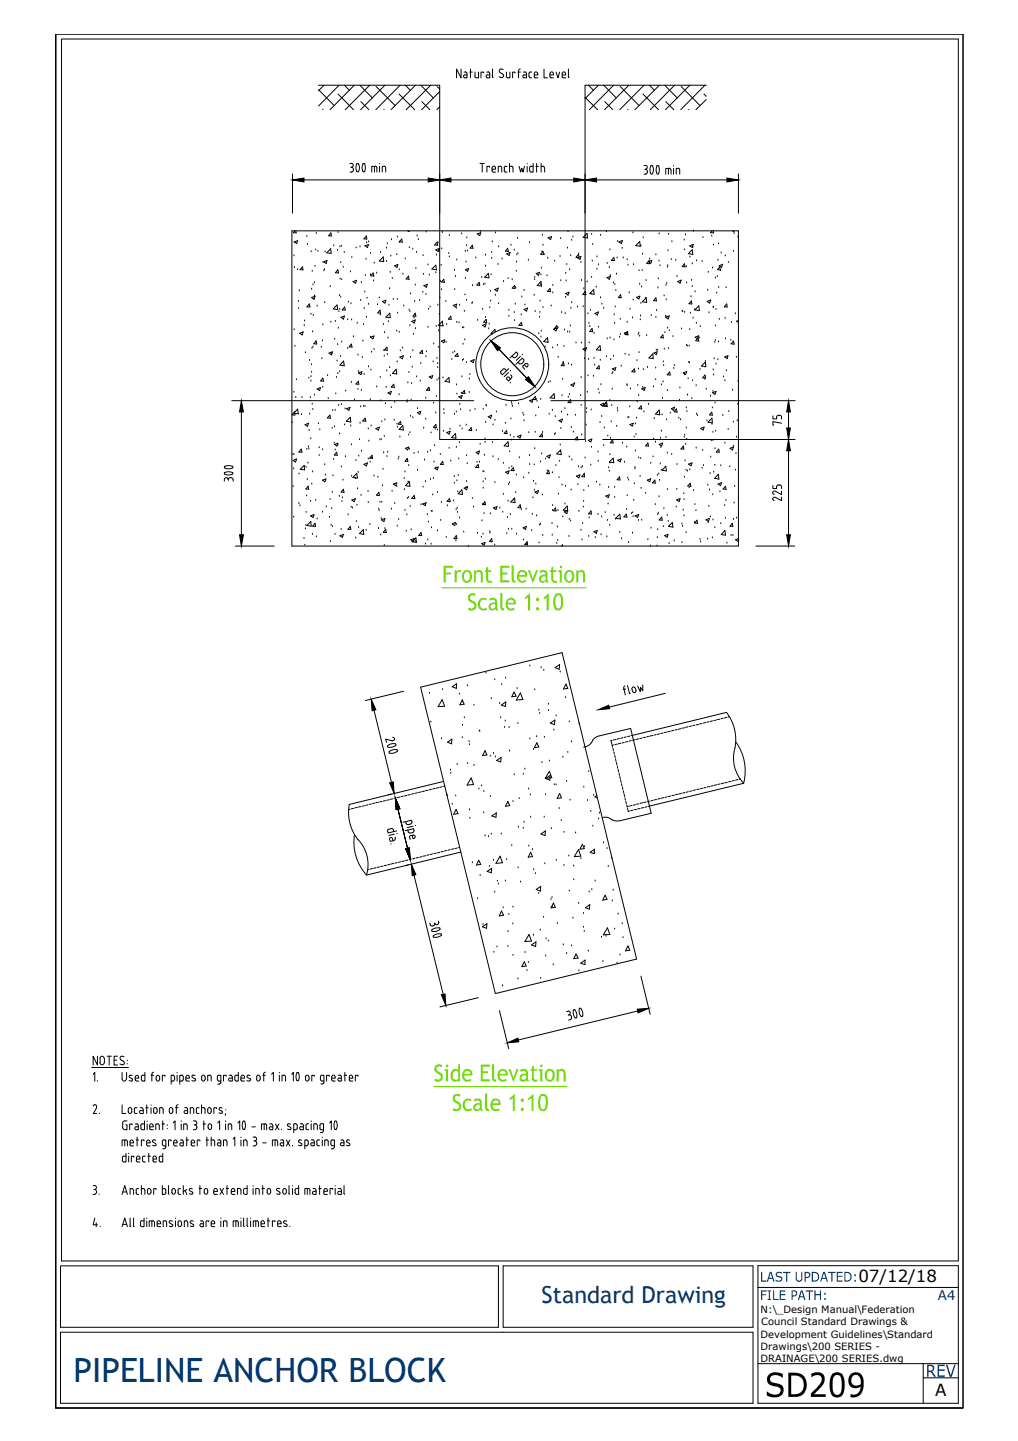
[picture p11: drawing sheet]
<svg xmlns="http://www.w3.org/2000/svg" width="210mm" height="297mm" viewBox="0 0 210 297" stroke-linecap="round" stroke-linejoin="round" font-family="sans-serif">
<defs><g id="words">
<text font-size="8.4" x="157.7" y="288">SD209</text>
<g font-size="7.5">
<text x="84" y="158.7" transform="rotate(-90 84 158.7)">200</text>
<text x="93.1" y="196.8" transform="rotate(-90 93.1 196.8)">300</text>
<text x="115" y="212">300</text>
</g>
<text font-size="6.9" fill="#003972" x="15.1" y="284.9">PIPELINE ANCHOR BLOCK</text>
<text font-size="6.2" x="49.7" y="101.6" transform="rotate(-90 49.7 101.6)">300</text>
<g font-size="5.6" fill="#6edd00">
<text x="91.1" y="120.1">Front Elevation</text>
<text x="96.3" y="125.8">Scale 1:10</text>
<text x="89.4" y="222.9">Side Elevation</text>
<text x="93.2" y="229">Scale 1:10</text>
</g>
<g font-size="4.9">
<text x="162.3" y="88.9" transform="rotate(-90 162.3 88.9)">75</text>
<text x="162.3" y="104.4" transform="rotate(-90 162.3 104.4)">225</text>
</g>
<text font-size="4.8" fill="#003972" x="111.7" y="268.6">Standard Drawing</text>
<text font-size="4.2" fill="#003972" x="190.9" y="283.8">REV</text>
<g font-size="3.4">
<text x="177" y="264.2">07/12/18</text>
<text x="192.8" y="287.7">A</text>
</g>
<g font-size="3.3" fill="#003972">
<text x="156.7" y="264.2">LAST UPDATED:</text>
<text x="156.7" y="268">FILE PATH:</text>
</g>
<text font-size="2.8" fill="#003972" x="193.4" y="268">A4</text>
<g font-size="2.1">
<text x="156.8" y="270.7">N:\_Design Manual\Federation</text>
<text x="156.8" y="275.7">Development Guidelines\Standard</text>
<text x="156.9" y="273.2">Council Standard Drawings &amp;</text>
<text x="156.8" y="278.2">Drawings\200 SERIES -</text>
<text x="156.8" y="280.7">DRAINAGE\200 SERIES.dwg</text>
</g>
</g></defs>
<!-- layer: 25 -->
<g fill="#000" stroke="#000" stroke-width=".21">
<path d="M60.3 37.1l2.4-.4v.8zM88.3 36.7l2.4 .4-2.4 .4zM90.7 37.1l2.3-.4v.8zM118.3 36.7l2.3 .4-2.3 .4zM120.6 37.1l2.4-.4v.8zM149.9 36.7l2.4 .4-2.4 .4zM101.2 70.3l2 1.4-.6 .6zM108.4 78.2l.6-.5 1.3 2zM49.8 82.6l.4 2.3h-.8zM162.6 90.6l.4 2.3h-.8zM162.6 82.6l.4 2.3h-.8zM49.4 110.2h.8l-.4 2.4z"/>
<path d="M162.2 110.2h.8l-.4 2.4zM76.5 144.1l1 2.2-.8 .2zM80.3 161.4l.8-.2 .2 2.3zM84.8 178.1l1 2.2-.8 .2zM91 205.1l.8-.2 .1 2.4zM104.6 215l2.2-1 .2 .8zM131.4 208l2.4-.1-2.2 .9z"/>
<path d="M81.5 164.5l.2 2.4 .8-.2zM81.5 164.5l.2 2.4 .8-.2z"/>
<path d="M83.6 175l.8-.2 .2 2.4zM83.6 175l.8-.2 .2 2.4z"/>
</g>
<g fill="none" stroke="#000" stroke-width=".21">
<path d="M60.3 35.9v8M60.3 37.1h28M72.2 33.7h.3M72.2 35.5h.3M72.3 34.5h.2M72.5 33.7a.4 .4 0 0 1 .3 .4 .4 .4 0 0 1-.3 .4l.3 .4M72.8 35.1l-.3 .4M72.9 34.9v.2M73.6 33.8h.3M73.6 33.8a1.28 1.28 0 0 0 .2 1.6l.1-.1a1.83 1.83 0 0 0 0-1.5M74.8 33.8h.4M74.8 33.8a1.28 1.28 0 0 0 .2 1.6l.2-.1"/>
<path d="M75.2 33.8a1.84 1.84 0 0 1 0 1.6M77.2 34.3v1.2M77.4 34.2l.3 .4M77.4 34.3h-.7v1.2M77.7 34.6v.9M78.3 33.7v.1M78.3 34.3v1.2M79.2 34.2l.3 .4M79.2 34.3h-.4v1.2M79.5 34.6v.9M90.7 35.9v8M93 37.1h25.3"/>
<path d="M99 33.7h.9M99.4 33.7v1.8M101 34.5v-.2h-.6v1.2M101.5 34.7l.1 .7 .6 .1M101.5 34.6a.36 .36 0 0 1 .3-.4 .36 .36 0 0 1 .4 .4M102.2 34.7v.2h-.7M103.1 34.2l.3 .4M103.2 34.3h-.5v1.2M103.4 34.6v.9M104 35.1l.1 .3 .4 .1M104 34.6v.5M104.3 34.2l-.3 .4"/>
<path d="M104.3 34.3h.2M105.1 34.3h.4M105.1 33.7v1.8M105.5 34.2l.3 .4M105.8 34.6v.9M107 34.3l.3 1.2 .3-.8 .3 .8 .2-1.2M108.7 33.7v.1M108.7 34.3v1.2M109.2 34.6v.5M109.5 34.2l-.3 .4M109.5 34.3h.4M109.9 33.7v1.8l-.5-.1-.2-.3"/>
<path d="M110.5 34.3h.5M110.6 33.7v1.8M111.6 34.3h.4M111.6 33.7v1.8M111.9 34.2l.4 .4M112.3 34.6v.9M120.6 35.9v8M123 37.1h29.3M132.8 34.1h.3M132.8 35.9h.3M133 34.9h.1M133.1 34.1a.4 .4 0 0 1 .4 .4 .4 .4 0 0 1-.4 .4l.4 .4"/>
<path d="M133.5 35.5l-.4 .4M133.5 35.3v.2M134.2 34.2h.4M134.2 35.8h.4M134.2 34.2a1.84 1.84 0 0 0 0 1.6M134.6 34.2a1.84 1.84 0 0 1 0 1.6M135.5 34.2h.3M135.5 35.8h.3M135.5 34.2a1.84 1.84 0 0 0 0 1.6M135.8 34.2a1.84 1.84 0 0 1 0 1.6M137.8 34.7v1.2M138 34.7l.3 .1 .1 1.1"/>
<path d="M138 34.7h-.7v1.2M138.9 34.1v.1M138.9 34.7v1.2M139.4 35.9v-1.2h.6l.1 .1 .1 1.1M152.3 35.9v8M102.2 71.2l7.1 7.5M103.7 76.2l-.3 .3M104.2 76.1h-.5M104.2 76.1l.3 .3M104.8 76.8l-.8 .8M104.9 76l-1.3 1.3-.4-.5 .1-.3M105.3 77.3l.2 .3-.1 .3-.6 .6-.3-.3"/>
<path d="M105.3 78.1l-.3-.3-.3-.1-.2 .2v.3M105.3 76.4l-.1 .1M105.3 78.9l-.1 .1M105.6 73.4l.3 .3M106.3 73.7h-.5M106.7 73.3l-.4 .4M106.7 72.8v.5M106.7 72.9l-.2-.3-1.4 1.2M106.8 74.7l.4 .3 .3-.1M107.3 73.4l-.8 .9M107.7 73v.1M107.9 75.3v.5"/>
<path d="M107.9 75.8l.3 .3M108 74.1v.3l-.4 .6M108 74.1l-.3-.3-1.3 1.3M108.3 75a.36 .36 0 0 1 .5 0 .36 .36 0 0 1 0 .5l-.2 .2-.5-.5M108.3 75l-.4 .4M47.8 82.6h49.9M49.8 84.9v25.3M113.6 82.6h50.3M124.3 90.6h39.6M162.6 92.9v17.3M48.5 112.6h8M155.9 112.6h8"/>
<path d="M115.9 134.5l15.4 63.2M77.1 146.4l3.6 14.8M83.2 142.5l-7.9 1.9M120.6 154h.1M121.9 153.1l-.5 .5-.7 .3M123.6 151.7l-.4 .1a2.13 2.13 0 0 0-1.3 1.3M123.6 151.7l6.4-1.5 4.3 17.4-6.4 1.6M126.2 153.5l.1 .5M126.2 152.6l-.2 .1 .1 .6M126.4 154.3l.1 .4M126.5 153.5l-.3 .1M126.6 155l.1 .4"/>
<path d="M126.7 155.7l.2 .5M126.9 156.4l.1 .5M127 152.4l-.5 .1M127.1 157.1l.1 .5M127.3 157.9l.1 .5M127.3 153.4l-.5 .1M127.5 158.6l.1 .5M127.6 159.3l.1 .6M127.7 152.2l-.5 .2M128 153.2l-.5 .1M128.4 152.1l-.4 .1M128.6 141.9l.3 1.4"/>
<path d="M128.7 153l-.4 .2M128.9 141.4l-.3 .5M129 142l-.5 .2M129.1 151.9l-.4 .1M129.4 141.3l.4 1.6M129.4 152.9l-.4 .1M129.7 142.9l.3 .1M129.9 151.7l-.5 .1M130.1 151.6l19.7-4.8a9.2 9.2 0 0 1 1.6 8.2 7.4 7.4 0 0 0 1.9 6.4l-19.6 4.8M130.2 152.7l-.5 .1M130.9 152.5l-.5 .1M131 141.9a.36 .36 0 0 0-.4-.3 .36 .36 0 0 0-.3 .5l.1 .4a.37 .37 0 0 0 .5 .3 .37 .37 0 0 0 .2-.5l-.1-.4"/>
<path d="M131.6 152.3l-.5 .1M132.4 152.1l-.5 .2M132.5 141.2v1.2l-.4-.7-.1 .8-.5-1.1M133.1 152l-.5 .1M133.8 151.8l-.5 .1M134.6 151.6l-.5 .1M135.3 151.4l-.5 .2M136 151.3l-.5 .1M136.7 151.1l-.4 .1M137.5 150.9l-.5 .1M138.2 150.7l-.5 .1M138.9 150.5l-.4 .2"/>
<path d="M139.6 150.4l-.4 .1M140.4 150.2l-.5 .1M141.1 150l-.5 .1M141.8 149.8l-.5 .1M142.6 149.6l-.5 .2M143.3 149.5l-.5 .1M144 149.3l-.5 .1M144.8 149.1l-.5 .1M145.5 148.9l-.5 .2M146.2 148.8l-.5 .1M146.9 148.6l-.4 .1M147.7 148.4l-.5 .1"/>
<path d="M148.4 148.3h-.5M149.1 148l-.4 .2M149.8 147.9l-.4 .1M150.4 147.7l-.3 .1M151.7 152.9a10.1 10.1 0 0 1 1.6 8.5M72 165.8a9 9 0 0 0 2.4 7.9 7.4 7.4 0 0 1 1.2 6.6M72.2 166.8l-.3 .1M72.9 166.6l-.4 .1M73.1 172a10.1 10.1 0 0 0 2.4 8.3l19.5-4.7M73.7 166.4l-.5 .1M74.4 166.2l-.5 .2M75.1 166.1l-.4 .1"/>
<path d="M75.8 165.9l-.4 .1M76.1 179.2l-.3 .1M76.6 165.7l-.5 .1M76.8 179l-.5 .2M77.3 165.5l-.5 .2M77.5 178.9l-.5 .1M78 165.4l-.5 .1M78.3 178.7l-.5 .1M78.8 165.2l-.5 .1M79 178.5l-.5 .1M79.5 165l-.5 .1M79.7 178.4h-.5"/>
<path d="M80.2 170.9l-.3 .4M80.2 164.8l-.5 .2M80.5 178.1l-.5 .2M80.7 170.8l.4 .2M80.7 170.8l-.5 .1M80.7 173.9l-.1 .1M80.7 163.7l-.7 .1M80.9 172.8l-.2-.2a.29 .29 0 0 0-.3 .1 .29 .29 0 0 0-.1 .3l.2 .4 .8-.1M80.9 172.9l.1 .4M81 164.7l-.5 .1M81.1 171l.1 .4M81.2 178l-.5 .1"/>
<path d="M81.3 172l-1.1 .2M81.5 172.6v.4l-.3 .2M81.7 164.5l-.5 .1M81.8 171.3l-1.8 .4-.1-.4M81.8 165.8l2.5 10.1-2.5-10.1M81.9 171.8h-.1M81.9 177.8l-.5 .1M82.4 164.3l-.5 .1M82.6 177.6l-.4 .2M83.1 169.5l1.7-.4 .1 .5-.2 .2M83.1 164.1l-.4 .2M83.4 177.5l-.5 .1"/>
<path d="M83.5 171.2l1.8-.4 .1 .4-.1 .3-.7 .2M83.7 169.4l.1 .4M83.7 169.7l.3 .3 .7-.1M83.9 164l-.5 .1M84.1 171.1l.1 .4M84.1 177.3l-.5 .1M84.2 171.5l.4 .2M84.2 178.3l-.6 .1M84.5 172.6l.1 .5M84.6 163.8l-.5 .1M84.7 172.3l-.3 .3M84.8 177.1l-.4 .1"/>
<path d="M85.1 172.1a.36 .36 0 0 1 .5 .3 .36 .36 0 0 1-.3 .4l-.1 .1-.2-.7M85.2 170.3l-1.2 .3M85.2 172.2l-.5 .1M85.3 163.6l-.4 .1M85.5 176.9l-.4 .1M85.6 170.2h.1M86 163.4l-.4 .1M86.3 176.7l-.5 .2M86.8 163.2l-.5 .2M87 176.6l-.5 .1M87.5 163.1l-.5 .1M87.7 176.4l-.5 .1"/>
<path d="M88.3 162.9l-.6 .1M88.5 176.2l-.5 .1M89 162.7l-.5 .1M89.2 176l-.5 .1M89.7 162.5l-.5 .1M89.9 175.9l-.5 .1M90.5 162.3l-.6 .2M90.7 175.7l-.5 .1M91.2 162.2l-.5 .1M91.4 175.5l-.5 .1M91.5 161.1l-19.5 4.7M91.7 162.1h-.3"/>
<path d="M92.1 175.3l-.5 .1M92.8 175.1l-.4 .2M93.6 175l-.5 .1M94.3 174.8l-.5 .1M94.8 174.7h-.2M124.3 168.5h.3a2.18 2.18 0 0 1 1.7 .5l.8 .2h.8M127.8 160.1l.1 .5M128 160.8l.1 .5M128.1 161.5l.2 .5M128.3 162.3l.1 .4M128.5 163l.1 .5M128.7 163.7l.1 .5"/>
<path d="M128.8 164.5l.2 .4M129 165.2l.1 .5M129.2 165.9l.1 .5M129.4 166.6l.1 .7 .3-.1M129.6 166.2l-.3 .1M130.3 166l-.5 .2M130.5 167l-.5 .1M131 165.9l-.5 .1M131.3 166.8l-.5 .1M131.7 165.7l-.4 .1M132 166.7l-.5 .1M132.5 165.5l-.5 .1"/>
<path d="M132.7 166.5l-.5 .1M133.2 165.3l-.5 .1M133.4 166.3l-.4 .1M133.9 165.1l-.4 .2M134.6 165l-.4 .1M135.4 164.8l-.5 .1M136.1 164.6l-.5 .1M136.8 164.4l-.5 .1M137.6 164.3l-.5 .1M138.3 164.1l-.5 .1M139.1 163.9l-.6 .1M139.8 163.7l-.5 .1"/>
<path d="M140.5 163.5l-.5 .2M141.2 163.4l-.5 .1M141.9 163.2l-.4 .1M142.7 163l-.5 .1M143.4 162.8l-.5 .1M144.1 162.6l-.4 .2M144.9 162.5l-.5 .1M145.6 162.3l-.5 .1M146.3 162.1l-.5 .1M147.1 162l-.6 .1M147.8 161.8l-.5 .1M148.5 161.6l-.5 .1"/>
<path d="M149.3 161.4l-.6 .1M150 161.2l-.5 .2M150.7 161.1l-.5 .1M151.4 160.9l-.5 .1M152.1 160.7l-.4 .1M152.6 160.6l-.2 .1M85.4 180.4l6 24.6M20.1 217.7v1.8l-.9-1.8v1.8M20.6 218.2a.45 .45 0 0 1 .4-.5 .45 .45 0 0 1 .5 .5M20.6 218.2v.8a.45 .45 0 0 0 .4 .5 .45 .45 0 0 0 .5-.5M21.5 218.2v.8M22.1 217.7h.9"/>
<path d="M22.5 217.7v1.8M23.5 218.5h.6M24.2 217.7h-.7v1.8h.7M25.4 218.7a.47 .47 0 0 1 0 .8 .47 .47 0 0 1-.7-.2M25.6 217.8a.45 .45 0 0 0-.7 0 .45 .45 0 0 0 0 .7l.6 .3M26.2 218.5v.2M26.2 219.2v.1M98.6 205.7l-7.9 1.9M103 208.3l1.9 7.9M131.5 208.4l-24.6 6M132.2 201.2l1.9 7.9M18.9 220h7.6"/>
<path d="M19.2 221.5l.3-.4v1.8M19.2 228l.2-.3a.38 .38 0 0 1 .5 .2 .38 .38 0 0 1 0 .4M19.9 228.3l-.7 1.2h.8M20.1 222.8v.1M20.5 229.4v.1M25.2 221.1v1.3a.45 .45 0 0 0 .4 .4 .45 .45 0 0 0 .5-.4v-1.3M25.2 227.8v1.7h.7M25.2 236.2v-1.2h.9l.2 .4v.8M25.2 239.2l.3 .3M25.3 232.3v.3l.4 .2M25.3 238.7v.5M25.3 231.6v.8"/>
<path d="M25.5 238.3l-.3 .4M25.6 238.3h.4M25.7 235v1.2M25.9 231.9h.3v1h-.5M26 237.7v1.8h-.4M26.2 231.1h-.7l-.2 .4M26.5 237.7v.1M26.5 238.3v1.2M26.6 228.4a.36 .36 0 0 1 .6 .3v.4a.36 .36 0 0 1-.4 .4 .36 .36 0 0 1-.4-.3zM26.7 222.1l.5 .3M26.8 235.9l.1 .3h.6M26.8 235.6h.7v-.2a.36 .36 0 0 0-.4-.4 .36 .36 0 0 0-.3 .4v.5"/>
<path d="M26.8 221.6l.4 .1M26.9 221.7l-.3 .1 .1 .3M27.2 222.4v.4l-.6-.1M27.2 231.9v-.2h-.5v1.2M27.6 238.5v-.2h-.5v1.2M27.7 229.2l.1 .3h.5M27.7 228.7v.5M27.9 222.3h.7a.42 .42 0 0 0-.1-.5 .42 .42 0 0 0-.4-.1l-.2 .8 .3 .3M27.9 231.7h.3M28 228.3l-.3 .4M28 228.3h.3M28.1 239.2l.3 .3"/>
<path d="M28.1 232.3h.4M28.1 235h.5M28.1 238.9h.8a.43 .43 0 0 0-.1-.4 .43 .43 0 0 0-.5-.2l-.2 .4v.5M28.2 222.8h.4M28.2 231.6l.3 .2v1.1l-.7-.2v-.3l.3-.2M28.3 234.4v1.8M28.4 239.5h.5M28.9 228.3h.3M29 232.5l.3 .4M29.1 228.9h.4M29.1 232v.5M29.2 228.3l.3 .4"/>
<path d="M29.3 231.6l-.3 .4M29.4 231.7h.4M29.5 221.6l-.3 .4M29.5 221.7h.4M29.5 228.7v.8l-.7-.1v-.3l.2-.2M29.7 238.3l-.3 .2v.7l.1 .3h.5M29.7 235.2v-.2h-.5v1.2M29.7 238.3h.3M29.8 231.1v1.8h-.4M29.9 221.1v1.7l-.7-.1v-.7M30 228.3h.6M30.2 235.9l.3 .3"/>
<path d="M30.2 235.4a.36 .36 0 0 1 .4-.4 .36 .36 0 0 1 .3 .4M30.3 227.8v1.7M30.3 235.4v.5M30.3 231.1v.1M30.3 231.7v1.2M30.5 238.3h.5M30.5 236.2h.5M30.7 237.7v1.8M30.8 232.6l.2 .2 .6 .1M30.8 232.1a.36 .36 0 0 1 .4-.5 .36 .36 0 0 1 .4 .5M30.9 232.1v.5M31 235.4v.2h-.7"/>
<path d="M31.1 221.7h.6M31.1 227.8h.1M31.1 228.3v1.2M31.5 239.2l.2 .3h.6M31.6 238.9h.7a.42 .42 0 0 0-.2-.5 .42 .42 0 0 0-.5 .1v.7M31.6 232.1v.2h-.7M31.6 235.5l.5 .2 .1 .3-.2 .2-.5-.1M31.7 228.7a.36 .36 0 0 1 .3-.4 .36 .36 0 0 1 .4 .4M31.7 229.1a.36 .36 0 0 0 .3 .4 .36 .36 0 0 0 .4-.4M31.7 221l-.4 .4v1.4M31.7 235l-.3 .2 .2 .2M31.7 228.7v.5"/>
<path d="M31.7 235l.4 .1M32.2 222.5v-.4a.36 .36 0 0 1 .4-.4 .36 .36 0 0 1 .3 .4v.4M32.2 222.4a.36 .36 0 0 0 .4 .4 .36 .36 0 0 0 .3-.4M32.4 228.7v.5M32.5 231.6l.3 .2v1.1M32.5 231.7h-.4v1.2M32.8 239.2l.3 .3M32.8 238.7v.5M33.1 238.3l-.3 .4M33.1 238.3h.5M33.3 228.3l.3 .2v1M33.3 228.3h-.4v1.2"/>
<path d="M33.4 231.7h.5M33.6 237.7v1.8h-.5M33.6 231.1v1.8M33.6 236.8h.3M33.8 235l-.3 .3v.7l.3 .2M33.8 235h.4v1.4M33.8 236.2h.4M34 221.9v-.2h-.5v1.1M34.2 236.4l-.3 .4M34.5 231.9v.1M34.5 232.6v.1M35.1 228.4a.36 .36 0 0 1 .5 .3v.4a.36 .36 0 0 1-.3 .4 .36 .36 0 0 1-.4-.3z"/>
<path d="M35.3 235.2v-.2h-.6v1.2M35.7 221.6l.3 .4M35.7 221.7h-.4v1.8M35.7 231.5l.4-.4v1.8M35.8 235.6h.7a.42 .42 0 0 0-.1-.5 .42 .42 0 0 0-.4-.1l-.2 .9 .3 .3M36 222.5l-.2 .3h-.5M36 222v.5M36.1 236.2h.4M36.2 228.3h.5M36.4 228.1v1.4M36.5 221.1h.1M36.5 221.7v1.1"/>
<path d="M36.7 227.7l-.3 .4M37.2 235h.3M37.3 235.5l-.2 .4 .2 .3M37.4 231.1v.1M37.4 231.7v1.2M37.4 235.6h.4M37.5 221.6l.3 .4M37.5 235l.2 .1 .1 1.1h-.4M37.5 221.7h-.4v1.8M37.8 222l-.1 .7-.6 .1M38.1 228.3h.3M38.3 228.9h.4"/>
<path d="M38.3 231.6l.3 .2v1.1M38.3 222.5l.3 .3M38.3 231.7h-.4v1.2M38.3 222.3h.8a.42 .42 0 0 0-.1-.5 .42 .42 0 0 0-.5-.1l-.2 .8M38.3 235h.6M38.4 228.3l.2 .2 .1 1-.7-.1v-.3l.2-.2M38.5 234.4v1.8M38.6 222.8h.5M39.4 235.9l.3 .3M39.4 235.4a.36 .36 0 0 1 .4-.4 .36 .36 0 0 1 .3 .4M39.4 235.4v.5M39.6 222.7l.5 .1"/>
<path d="M39.6 228.3l.3 .2v1M39.7 228.3h-.5v1.2M39.7 222.1l.6 .4-.2 .3M39.7 236.2h.5M39.8 221.6l.4 .1M39.8 221.7l-.2 .1 .1 .3M39.9 231.1h.3M39.9 232.9h.3M40 231.9h.2M40.2 235.4v.2h-.8M40.2 231.1a.4 .4 0 0 1 .4 .4 .4 .4 0 0 1-.4 .4 .51 .51 0 0 1 .4 .4 .51 .51 0 0 1-.4 .5M40.5 229.2l.1 .3h.4"/>
<path d="M40.5 228.7v.5M40.8 228.3l-.3 .4M40.8 228.3h.2M41.2 235.2v-.2h-.5v1.2M41.6 222a.36 .36 0 0 1 .3-.4 .36 .36 0 0 1 .4 .4M41.6 222.4a.36 .36 0 0 0 .3 .4 .36 .36 0 0 0 .4-.4M41.6 228.3h.4M41.6 227.8v1.7M41.6 222v.5M41.9 231.7h.5M42 228.3l.2 .2 .1 1M42 231.1v1.8"/>
<path d="M42.3 222v.5M42.5 235h.5M42.7 234.4v1.8M43 228.4a.36 .36 0 0 1 .5 .3v.4a.36 .36 0 0 1-.3 .4 .36 .36 0 0 1-.4-.3zM43.1 231.7a.36 .36 0 0 1 .5 .4v.3a.36 .36 0 0 1-.3 .4 .36 .36 0 0 1-.4-.3zM43.2 221.6l.3 .4M43.3 221.7h-.5v1.1M43.5 222v.8M43.5 234.4v1.8M43.5 235h.5M43.9 235l.3 .1 .1 1.1M44.6 228.5v-.2h-.5v1.2"/>
<path d="M44.8 222l.1 .7 .6 .1M44.9 231.5l.4-.4v1.8M44.9 223.5h.3M44.9 235h.3M45.1 235.5l-.3 .4 .3 .3M45.1 235.6h.4M45.1 221.6l-.3 .4M45.2 229.4l.5 .1M45.2 221.7h.3v1.4l-.3 .3M45.2 235l.3 .1v1.1h-.4M45.3 228.8l.5 .3M45.4 228.3l.4 .1"/>
<path d="M45.4 228.3l-.2 .2 .1 .3M45.7 229l.2 .3-.3 .2M46.4 235l.4 .3M46.5 235h-.4v1.2M46.5 231.1v.1M46.5 231.7v1.2M46.6 229.5l-.2 .4M46.6 228.7v.1M46.6 221.9v-.2h-.5v1.1M46.8 235.3v.9M47.3 221.7h.3M47.4 222.3h.5"/>
<path d="M47.5 231.6l.2 .2 .1 1.1M47.5 231.7h-.4v1.2M47.5 221.6l.4 .4M47.9 222v.8l-.7-.1v-.3l.2-.2M48.1 234.8l.3-.4v1.8M48.4 222l.1 .7 .2 .1M48.7 221.6l-.3 .4M48.8 221.7h.3M49.1 231.5l.3-.4v1.8M49.1 221.1v1.7h-.3M49.6 222.5l.3 .3M49.7 222.3h.7a.43 .43 0 0 0-.1-.5 .43 .43 0 0 0-.4-.1l-.2 .3v.5"/>
<path d="M49.7 234.4v.1M49.7 235v1.2M49.9 222.8h.5M50.1 231.1h.4M50.1 231.2a1.28 1.28 0 0 0 .2 1.6l.2-.1M50.4 231.2a1.84 1.84 0 0 1 0 1.6M50.6 235l.3 .3M50.6 235h-.4v1.2M50.9 222.7l.5 .1M51 235.3v.9M51 222.1l.7 .4-.3 .3M51.1 221.6l.4 .1"/>
<path d="M51.2 221.7l-.3 .1 .1 .3M51.9 232.3h.7M52.2 236.2h.4M52.2 234.4h.4M52.4 235.2h.2M52.5 234.4a.4 .4 0 0 1 .4 .4 .4 .4 0 0 1-.4 .4l.4 .4M52.9 222a.36 .36 0 0 1 .4-.4 .36 .36 0 0 1 .3 .4M52.9 222.4a.36 .36 0 0 0 .4 .4 .36 .36 0 0 0 .3-.4M52.9 235.8l-.4 .4M52.9 222v.5M52.9 235.6v.2M53.7 222v.5"/>
<path d="M54.2 221.7h.5M54.2 235.6h.7M54.4 221.4v1.4M54.5 231.7v1.2M54.7 231.6l.2 .2 .1 1.1M54.7 231.7h-.8v1.2M54.7 221l-.4 .4M55.6 231.7h.4M55.8 232.3h.4M55.9 231.6l.3 .2v1.1l-.6-.2v-.3l.2-.2M56 221.4l.4-.3v1.7M56.7 235v1.2"/>
<path d="M56.8 231.7l.7 1.2M56.9 235l.3 .3M56.9 235h-.7v1.2M57.3 235.3v.9M57.5 231.7l-.7 1.2M57.6 221.1h.1M57.6 221.7v1.1M57.9 235h.3M58 235.5l-.2 .4 .2 .3M58.1 232.8v.1M58.1 235.6h.4M58.2 235l.2 .1 .1 1.1h-.4"/>
<path d="M58.6 221.6l.3 .4M58.6 221.7h-.4v1.1M58.9 222v.8M59 235l.8 1.2M59.4 232.1l.5 .3M59.5 231.6l-.2 .2 .1 .3M59.5 231.6l.4 .2M59.8 235l-.8 1.2M59.9 232.4v.4l-.6-.1M60.1 221.4l.4-.3v1.7M60.3 236.1v.1M60.6 232.9l.6-.2 .1-.7-.2-.3-.5-.1v1.9"/>
<path d="M61.2 222.7h.4M61.5 221.1a1.84 1.84 0 0 1 0 1.6M61.5 236.1l.5 .1M61.6 221.2l-.4-.1a1.84 1.84 0 0 0 0 1.6M61.7 235.5l.5 .2M61.8 235l.4 .1M61.8 235l-.3 .2 .2 .2M61.9 231.6h.4M62.1 232.3h.5M62.1 235.7l.2 .3-.3 .1M62.2 231.6l.3 .2 .1 1.1-.8-.2v-.3l.3-.2M62.9 236.2h.3"/>
<path d="M63 222a.36 .36 0 0 1 .3-.4 .36 .36 0 0 1 .4 .4M63 222.4a.36 .36 0 0 0 .3 .4 .36 .36 0 0 0 .4-.4M63 222v.5M63.1 232.5l.1 .3 .5 .1M63.1 232v.5M63.2 235l.3 .3M63.2 235h-.3v1.8M63.5 235.8l-.3 .4M63.6 235.3v.5M63.7 231.6l-.5 .1-.1 .3M63.7 222v.5M64.2 231.1v.1"/>
<path d="M64.2 231.6v1.3M64.2 235h.3M64.4 235.5l-.3 .4 .3 .3M64.4 235.6h.4M64.5 235l.3 .1v1.1h-.4M64.8 221.9v-.2h-.5v1.1M65.1 231.6l.3 .2v1.1M65.1 231.6h-.4v1.3M65.3 235.8l.2 .3 .4 .1M65.3 235.3v.5M65.6 235l-.3 .3M65.6 235h.3"/>
<path d="M65.9 232.5l.4 .4M66 232v.5M66.1 222v.7l.7 .1M66.2 223.4h.3M66.3 231.6l-.4 .4M66.3 231.6h.4v1.5M66.3 232.9h.4M66.4 221.6l-.3 .4M66.4 221.7h.4v1.4l-.3 .3M66.4 234.4v.1M66.4 235v1.2M66.7 233.1l-.2 .3-.4 .1"/>
<path d="M67.4 235l.2 .1 .1 1.1M67.4 235h-.4v1.2M67.9 221.9v-.2h-.6v1.1M68 231.5l.3-.4v1.8M68.3 236.8h.4M68.4 222.3h.7a.43 .43 0 0 0-.1-.5 .43 .43 0 0 0-.4-.1l-.2 .8 .3 .3M68.5 235l-.2 .1v.9l.6 .2M68.6 235h.3v1.4M68.7 222.8h.4M68.9 236.4l-.3 .4M69 231.1h.4M69 231.2a1.84 1.84 0 0 0 0 1.6"/>
<path d="M69.4 231.2a1.28 1.28 0 0 1-.2 1.6l-.2-.1M69.8 221.7h.3M70 222.3h.4M70.1 221.6l.3 .4M70.3 235h.3M70.4 222v.8l-.7-.1v-.3l.2-.2M70.5 235.6h.4M70.6 235l.3 .3M70.9 235.3v.9l-.7-.2v-.3l.2-.2M70.9 221.7h.6M71.1 221.1v1.7M71.4 236.1l.5 .1"/>
<path d="M71.6 235.5l.5 .2M71.7 235l.4 .1M71.7 235l-.2 .2 .1 .2M72 235.7l.2 .3-.3 .1M72 222.3h.8a.42 .42 0 0 0-.2-.6 .42 .42 0 0 0-.6 .1v.9l.3 .1h.5M73.8 221.9v-.2h-.5v1.1M19.2 244.4h.3a.4 .4 0 0 1 .4 .4 .4 .4 0 0 1-.4 .4M19.4 245.2h.1M19.5 245.2l.4 .4M19.5 251.1l-.3 1.4h.9M19.8 252.1v.8M19.9 245.8l-.2 .3-.5 .1"/>
<path d="M19.9 245.6v.2M20.4 246.1v.1M20.6 252.8v.1M25.2 246.2l.5-1.8 .6 1.8M25.2 252.9l.5-1.8 .6 1.8M25.3 245.7h.8M25.3 252.4h.8M26.8 251.1v1.6l.2 .2M27.2 245l.3 .2v1M27.2 245h-.4v1.2M27.5 251.1v1.6l.2 .2M28.1 245.9l.3 .3"/>
<path d="M28.1 245.4v.5M28.4 245l-.3 .3M28.4 246.2h.2M28.4 245h.2M29 252v.5M29.2 244.4v1.8M29.2 245h.4M29.3 251.6l-.4 .4M29.3 251.7h.4M29.6 245l.2 .2 .1 1M29.7 251.1v1.8l-.6-.1-.2-.3M30.3 251.1v.1"/>
<path d="M30.3 251.7v1.2M30.4 245.4a.36 .36 0 0 1 .3-.4 .36 .36 0 0 1 .4 .4M30.4 245.8a.36 .36 0 0 0 .3 .4 .36 .36 0 0 0 .4-.4M30.4 245.4v.4M31.1 245.4v.4M31.3 251.7v1.2M31.5 251.6l.3 .4M31.5 251.7h-.7v1.2M31.9 252v.9M32.2 245.2v-.2h-.5v1.2M32.4 252.5l.2 .4M32.4 252a.36 .36 0 0 1 .3-.4 .36 .36 0 0 1 .4 .4"/>
<path d="M32.4 252.1v.5M32.7 252.9h.4M33.1 252.1v.2h-.7M33.5 244.4v1.8h.4M33.5 245h.4M33.9 245l.2 .2 .1 .7M34 251.6l.4 .4M34.1 251.7h-.5v1.2M34.2 245.9l-.3 .3M34.4 252v.9M34.7 246l.2 .2M34.7 244.4v1.6"/>
<path d="M34.9 252.8l.5 .1M35 252.1l.6 .4-.2 .3M35.1 251.7l-.2 .1 .1 .3M35.1 251.6l.4 .1M35.4 245.4a.36 .36 0 0 1 .4-.4 .36 .36 0 0 1 .3 .4M35.4 245.8a.36 .36 0 0 0 .4 .4 .36 .36 0 0 0 .3-.4M35.5 245.4v.4M36.2 245.4v.4M36.2 251.1v.1M36.2 251.7v1.2M36.7 245.9l.1 .3h.4M36.7 252a.36 .36 0 0 1 .3-.4 .36 .36 0 0 1 .4 .4"/>
<path d="M36.7 252.5a.36 .36 0 0 0 .3 .4 .36 .36 0 0 0 .4-.4M36.7 245.4v.5M36.7 252.1v.4M37.2 245h-.4l-.1 .3M37.5 252.1v.4M37.8 244.4v1.8M38.2 245.4l.3 .8M38.4 251.6l.3 .4M38.4 251.7h-.4v1.2M38.5 245.2l-.7 .4M38.7 252v.9M39.1 246.1l.5 .1"/>
<path d="M39.1 245.4l.7 .4-.3 .4M39.2 245l.5 .1M39.3 245l-.3 .1 .1 .3M39.4 252.1l.4 .3M39.4 251.7l-.2 .1 .1 .3M39.5 251.6l.4 .1M39.8 252.4l.1 .4-.7-.1M41 245h.6M41.2 244.4v1.8M41.3 251.7h.3M41.5 252.3h.4M41.6 251.6l.3 .4"/>
<path d="M41.9 252v.9l-.6-.2v-.3l.2-.2M42.1 245.4a.36 .36 0 0 1 .4-.4 .36 .36 0 0 1 .3 .4M42.1 245.4v.4a.36 .36 0 0 0 .4 .4 .36 .36 0 0 0 .3-.4v-.4M43 251.8v-.1h-.5v1.2M43.5 252.5l.3 .4M43.5 252a.36 .36 0 0 1 .4-.4 .36 .36 0 0 1 .4 .4M43.5 252.1v.5M43.8 252.9h.5M44.1 245.9l.1 .3h.6M44.1 245.4a.36 .36 0 0 1 .4-.4 .36 .36 0 0 1 .3 .4M44.1 245.4v.5M44.3 252.1v.2h-.8"/>
<path d="M44.8 245.4v.2h-.7M45.4 245l.7 1.2M45.5 251.1v.1M45.5 251.7v1.2M46.1 245l-.7 1.2M46.5 251.6l.3 .4M46.5 251.7h-.4v1.2M46.6 245h.5M46.8 244.4v1.8M46.8 252v.9M47.7 245.9l.1 .3h.6M47.7 245.4a.36 .36 0 0 1 .4-.4 .36 .36 0 0 1 .3 .4"/>
<path d="M47.7 245.4v.5M48.4 245.4v.2h-.7M48.6 251.7v1.2M48.8 251.6l.3 .4M48.8 251.7h-.7v1.2M49 246.2v-1.2h.4l.2 .2 .1 1M49.1 252v.9M49.7 251.1v.1M49.7 251.7v1.2M50.2 252.6l.2 .2M50.2 245.4v.4M50.2 251.1v1.5"/>
<path d="M50.9 252.6l.2 .2M51 244.4v1.8l-.6-.1-.2-.3M51 245h-.6l-.2 .3M51 251.1v1.5M51.7 251.1v.1M51.7 251.7v1.2M52.2 244.4v.1M52.2 245v1.2M52.7 246.2v-1.2h.5l.2 .2 .1 1M52.7 251.7v1.2M53 251.6l.3 .4M53 251.7h-.8v1.2"/>
<path d="M53.3 252v.9M53.8 252.5l.1 .3 .7 .1M53.8 252a.36 .36 0 0 1 .4-.4 .36 .36 0 0 1 .3 .4M53.8 252.1v.5M54 245h.6M54.2 244.4v1.8M54.6 252.1v.2h-.8M55.1 245.4a.36 .36 0 0 1 .3-.4 .36 .36 0 0 1 .4 .4M55.1 245.8a.36 .36 0 0 0 .3 .4 .36 .36 0 0 0 .4-.4M55.1 245.4v.4M55.1 251.7h.5M55.3 251.1v1.8"/>
<path d="M55.8 245.4v.4M56.7 251.8v-.1h-.5v1.2M57 246.1l.5 .1M57.2 245.4l.4 .3M57.2 252.5l.3 .4M57.2 252a.36 .36 0 0 1 .4-.4 .36 .36 0 0 1 .3 .4M57.3 245l-.3 .1 .1 .3M57.3 252.1v.5M57.3 244.9l.4 .1M57.5 252.9h.5M57.6 245.7l.2 .3-.3 .2M58 252.1v.2h-.7"/>
<path d="M58.3 245.4a.36 .36 0 0 1 .4-.4 .36 .36 0 0 1 .3 .4M58.3 245.4v.4a.36 .36 0 0 0 .4 .4 .36 .36 0 0 0 .3-.4v-.4M58.6 252.1l.5 .3M58.7 251.7l-.2 .1 .1 .3M58.7 251.6l.4 .1M59.1 252.4v.4l-.6-.1M59.5 246l.2 .2M59.6 244.4v1.6M59.8 252.8v.1M60.3 244.4v.1M60.3 245v1.2M60.9 245.4v.4"/>
<path d="M61.6 244.4v1.8l-.6-.1-.2-.3M61.6 245h-.6l-.2 .3M62.9 246.2v-1.2h.7l.3 .2v1M63.4 245v1.2M64.5 245h.3M64.8 245l.3 .2 .1 1-.7-.1 .1-.5h.6M65.7 245h.5M65.9 244.4v1.8M66.7 245.9l.3 .3M66.8 245.4a.36 .36 0 0 1 .3-.4 .36 .36 0 0 1 .4 .4M66.8 245.4v.5M67 246.2h.5"/>
<path d="M67.5 245.4v.2h-.7M68.6 245.2v-.2h-.5v1.2M69.1 244.4v.1M69.1 245v1.2M69.8 245h.3M70.1 245l.2 .2 .1 1-.7-.1 .1-.5h.6M70.9 246l.2 .2M70.9 244.4v1.6"/>
<circle cx="105.6" cy="75.1" r="7.5"/>
<circle cx="105.6" cy="75.1" r="6.5"/>
</g>
<!-- layer: HATCH -->
<g fill="none" stroke="#000" stroke-width=".21">
<path d="M65.7 18.5l3.2 3.3M66.8 17.6l-1.1 1.1M69.7 19.4l3.2 3.2M69.9 17.6l-4.2 4.2M71 17.6l1 1M73.1 17.6l-5 5M74.2 17.6l2.6 2.6M76.2 17.6l-5 5M77.5 17.8l4 4M79.4 17.6l-5 5M82.3 19.4l3.2 3.2M82.5 17.6l-5 5"/>
<path d="M83.6 17.6l1 1M85.7 17.6l-5.1 5M86.8 17.6l2.6 2.6M88.8 17.6l-5 5M90.1 17.8l.6 .5M90.7 18.9l-3.8 3.7M121.4 17.6l1 1M123.4 17.6l-2.8 2.7M124.5 17.6l2.6 2.6M126.5 17.6l-5 5M127.9 17.8l3.9 4M129.7 17.6l-5 5"/>
<path d="M132.6 19.4l3.2 3.2M132.8 17.6l-5 5M133.9 17.6l1 1M136 17.6l-5.1 5M137.1 17.6l2.5 2.6M139.1 17.6l-5 5M140.4 17.8l3.9 4M142.2 17.6l-5 5M145.1 19.4l.5 .5M145.4 17.6l-5 5M66.5 22.5l.1 .1M74.4 21l1.7 1.6"/>
<path d="M79.1 22.5l.1 .1M87 21l1.6 1.6M90.7 22l-.6 .6M120.6 20.1l2.6 2.5M124.7 21l1.7 1.6M129.4 22.5l.1 .1M137.3 21l1.6 1.6M142 22.5l.1 .1M145.6 20.5l-2.1 2.1M60.6 52.7h.1M60.6 49.9l.8-.3-.2 .6zM60.7 55.2h.1"/>
<path d="M60.8 47.6l-.3 .4h.6l-.1-.4M61.4 55.6h.1M61.7 59.9h.1M62.4 55l.1 .6h-.6zM63.3 48.8h.1M63.4 50.4h.1M64.2 51.9h.1M64.2 59.6h.1M64.4 55.9h.1M64.5 58.7h.1M64.8 58.3h.1M65 54.9h.1"/>
<path d="M65.1 51.5h.1M65.2 48.1h.1M65.6 51.8h.1M66.6 54.1h.1M66.7 54l.7-.3-.1 .6zM66.8 55.8h.1M66.9 55.6h.1M67 51.9h.1M68.1 59.1h.1M68.2 51.3l.1 .9-.9-.1zM68.2 48l.2 .6h-.6zM68.8 50.7h.1"/>
<path d="M69.6 51.6h.1M69.7 47.9h.1M69.8 56.3l-.6-.1 .5-.6 .1 .7M70.1 50.9h.1M70.1 57.5h.1M70.3 54.1h.1M70.4 50.8h.1M70.5 57.7h.1M70.8 55.1h.1M71 52h.1M72.2 56h.1M72.5 53.1h.1"/>
<path d="M72.8 58l.7-.2-.2 .6zM73.4 51.1h.1M74.2 50.9h.1M74.5 58.3h.1M75.3 50.7l.7-.3-.2 .6zM75.3 56.8h.1M75.5 53.4h.1M75.6 48.6v.7l-.6-.1zM75.6 50h.1M76 49.9h.1M76.4 52.2h.1M76.4 56.6h.1"/>
<path d="M76.9 56.3l-.5 .6h.7M76.9 56.3l.2 .6M77 57.9h.1M77.2 54.2h.1M77.7 56.3h.1M78.5 52.1h.1M79 53l.1 .9-.9-.1zM79.7 53.9h.1M79.7 51.1h.1M79.9 50.2h.1M80.3 59.5h.1M80.5 56.1h.1"/>
<path d="M80.6 52.8h.1M80.7 49.4h.1M80.9 57.4h.1M81.4 54.8l.6-.3-.1 .6zM81.8 52.5h.1M81.9 48.9h.1M82.3 55.6h.1M82.4 49.9h.1M82.8 49.3l.2 .6h-.7zM83.1 56.5h.1M83.6 53.4h.1M84.1 47.6l.2 .2 .1-.2"/>
<path d="M84.2 56.9l-.4 .6M84.2 56.9l.2 .7-.7-.1M84.4 51.1h.1M85.1 51.4h.1M85.6 58.8h.1M85.8 55.4h.1M85.9 52h.1M86 48.6h.1M86.3 49.4h.1M87.2 52.7h.1M87.3 56.6h.1M87.4 58.9l.7-.3-.2 .6z"/>
<path d="M87.9 47.8h.1M88.3 54.6h.1M88.5 56.7h.1M89.1 55.5l.8-.8 .1 .9zM89.9 56.2h.1M89.9 51.5l.7-.3-.2 .7zM90 52.6h.1M90.1 49.9l.1 .6h-.6zM90.3 50h.1M90.5 51.6h.1M90.8 58h.1M91 54.7h.1"/>
<path d="M91 59.7h.1M91.1 51.3h.1M91.2 47.9h.1M91.5 57.6l.1 .6-.6-.1zM92.5 52.2h.1M92.7 48.6h.1M92.7 53h.1M93.7 55.7h.1M93.8 59.7h.1M93.9 57h.1M94.2 53.6h.1M95.2 48.2h.1"/>
<path d="M96 57.4h.1M96 51.8h.1M96 55.6l.6-.3-.2 .6zM96.1 54h.1M96.2 50.6h.1M96.3 49h.1M96.4 51.7h.1M97.4 50.5l.1 .7-.6-.1zM97.4 58.9h.1M98.1 53.2h.1M98.4 48.2l.7-.2-.2 .6zM98.8 58.2l.1 .6h-.6z"/>
<path d="M99 47.7h.1M99.3 57.2h.1M99.7 58.7h.1M100 58.5h.1M100.1 54.9h.1M100.1 52.6h.1M100.7 56.3l.1 1-.9-.1zM101.2 56.6h.1M101.4 53.3h.1M101.4 52h.1M101.5 49.9h.1M102 59.7l.7-.3-.2 .6z"/>
<path d="M102.2 48h.1M102.7 54.5h.1M102.8 50.9h.1M103.5 53.4h.1M103.8 58h.1M104.5 52.3l.7-.3-.2 .7zM104.7 51.2l.1 .6h-.6zM104.8 57.4h.1M105.4 50.5h.1M105.6 57.7h.1M106 51.6h.1M106.1 58.8l.1 .7-.6-.1z"/>
<path d="M106.3 59.3h.1M106.5 55.9h.1M106.5 54h.1M106.6 52.5h.1M106.7 49.1h.1M106.8 52.3h.1M108.1 59.9h.1M109 53.6h.1M109.2 50h.1M110.2 57.7h.1M110.3 57.2h.1M110.6 56.4l.6-.3-.2 .7z"/>
<path d="M111.5 58.7h.1M111.5 56.6h.1M111.5 58l.2 1-.9-.2zM111.6 55.3h.1M111.7 51.9h.1M111.8 48.5h.1M112 50.5h.1M112 51.8l.1 .7-.6-.1zM112.2 52.5h.1M112.8 56.9h.1M112.9 53.2h.1M113 49l.7-.2-.2 .6z"/>
<path d="M113.4 59.5l.1 .6h-.6zM114 58.8h.1M114.4 53.8h.1M115.5 52.9h.1M115.6 49.2h.1M115.6 57.9h.1M116.7 56.3h.1M116.7 57.9h.1M116.9 54.5h.1M117 51.1h.1M117.1 47.8h.1M117.5 55.6h.1"/>
<path d="M117.7 52.7h.1M117.9 49.5h.1M118.1 48.9h.1M119.1 53.1l.7-.2-.2 .6zM119.3 52.5l.1 .6-.6-.1zM119.3 52.4h.1M119.8 54.1h.1M119.9 57.8h.1M120.4 59.5h.1M121.1 48.1l-.8 .8 .8 .2v-1M121.1 58.1h.1M122 57.2h.1"/>
<path d="M122 48.3h.1M122.1 53.8h.1M122.2 50.4h.1M122.9 59.2h.1M123.1 55.5h.1M123.1 53h.1M123.4 54.6h.1M123.8 48.5h.1M125 47.8h.1M125.2 57.2l.6-.3-.2 .7zM125.2 54.3h.1M125.6 55.2h.1"/>
<path d="M125.8 51.5h.1M125.8 56.8h.1M126.5 58.3h.1M126.6 53.1l.1 .6h-.6zM126.8 58.7h.1M127 59.9h.1M127.1 56.5h.1M127.2 53.2h.1M127.4 49.8h.1M127.6 49.9l.7-.3-.2 .6zM128.3 51.2h.1M128.5 53.2h.1"/>
<path d="M129.3 53.6h.1M129.5 54.7h.1M130.5 48h.1M130.6 54.6h.1M131.8 55.8h.1M131.9 58.6h.1M131.9 49.8l.1 1-.9-.2zM132.2 50.7h.1M132.3 59.1h.1M132.4 55.8h.1M132.5 52.4h.1M132.6 49h.1"/>
<path d="M133.2 57.8h.1M133.7 53.9l.7-.2-.2 .6zM133.8 53.7l-.5 .6 .7 .1M133.8 53.8l.2 .6M133.9 53.4h.1M135.2 52.5h.1M135.7 59.4h.1M135.7 57.5h.1M135.9 53.8h.1M135.9 48.2h.1M136.1 54.8h.1M137.3 58.8h.1"/>
<path d="M137.5 58.4h.1M137.6 55.1h.1M137.7 54.8h.1M137.7 51.7h.1M137.9 48.3h.1M138.4 53.5h.1M138.5 49.8h.1M139.3 53.6h.1M139.6 57h.1M139.7 58l.7-.3-.2 .7zM141.1 49.5h.1M141.1 54.4l-.4 .5 .6 .1"/>
<path d="M141.1 54.4l.2 .6M141.2 51.5h.1M141.3 48.4h.1M141.5 55h.1M141.6 58.3h.1M142.2 50.7l.7-.3-.2 .6zM142.3 53h.1M142.6 57.8h.1M142.7 54.4h.1M142.7 59.1h.1M142.7 51.5l.2 1-1-.2zM142.9 51h.1"/>
<path d="M143 47.6h.1M143.6 53.8h.1M144.8 53.9h.1M144.9 49h.1M145.9 59.8h.1M146 56.1h.1M146.8 48.7h.1M146.8 47.6l-.3 .4h.6v-.4M146.9 55.2h.1M147.1 50.5h.1M147.5 57.3h.1M147.9 57h.1"/>
<path d="M148 53.6h.1M148.2 50.2h.1M148.2 59.3h.1M148.3 54.8l.7-.3-.2 .6zM148.4 55l.1 .7-.6-.1zM148.6 55.8h.1M148.7 52.2h.1M149.5 52.7h.1M149.7 59.3h.1M150.2 54.1h.1M151 47.6l.3 .2v-.2M151.2 51.8h.1"/>
<path d="M151.4 48.1h.1M152.2 48.9h.1M60.6 68h.1M60.8 71.4h.1M61.1 78.3h.1M61.5 62.1h.1M61.6 63.6h.1M61.8 68.7l.7-.3-.2 .6zM62.7 67.1h.1M62.8 66.2h.1M63 72.7h.1M63.7 77.9h.1"/>
<path d="M63.8 62.7l.1 .6-.6-.1zM63.8 74.3h.1M64.1 78.6h.1M64.1 64.8h.1M64.1 77.6h.1M64.2 75.2h.1M64.2 76.8h.1M64.2 61.3l.8-.3-.2 .7zM64.3 71.8h.1M64.5 68.4h.1M64.5 71.5h.1M64.6 65h.1"/>
<path d="M64.7 61.7h.1M64.8 61h.1M65.2 70.3l.1 .6h-.6zM65.4 63.1h.1M66.2 71.6h.1M66.4 74h.1M66.5 70.3h.1M66.5 79.8h.1M66.6 67h.1M66.6 77.9l.1 .7-.6-.1zM67 62.4h.1M67.5 77.4h.1"/>
<path d="M67.8 72.8l.8-.3-.2 .7-.6-.4M68.2 66.4h.1M68.4 73h.1M69 69.9h.1M69.2 66.3h.1M69.4 77.8h.1M69.5 74.4h.1M69.5 62.9l.1 .9-.9-.1zM69.6 71h.1M69.7 77h.1M69.8 67.6h.1M69.9 64.3h.1"/>
<path d="M70 60.9h.1M70 63.8h.1M70 76.6h.1M70.2 73.4h.1M70.3 61.3h.1M70.3 65.4l.7-.2-.2 .6zM70.5 70.5h.1M70.9 74.4l.1 1-.9-.1zM71.1 63.3l.1 .6h-.6zM71.7 65.9h.1M71.7 71.8h.1M71.8 62.3h.1"/>
<path d="M72.4 62.6h.1M72.5 78.8h.1M72.5 66h.1M72.6 71.5h-.6l.5-.6 .1 .7M72.9 69.4h.1M73.6 66.6h.1M73.8 73.2h.1M73.9 78.6l.1 .6h-.6zM73.9 76.9l.7-.3-.2 .6zM73.9 76.6h.1M74.4 61.9h.1M74.6 77.1h.1"/>
<path d="M74.7 73.7h.1M74.8 70.3h.1M75 66.9h.1M75.1 63.6h.1M75.1 77.2h.1M75.2 60.2h.1M75.6 65.4h.1M75.7 61.5h.1M76 62.7h.1M76 75.6h.1M76.4 69.5h.1M76.4 69.5l.7-.2-.2 .6z"/>
<path d="M76.5 76.3h.1M76.6 72.6h.1M77.1 72.1h.1M77.7 79.8h.1M77.8 62.8h.1M78.2 61.4h.1M78.3 63.9l.2 .7-.6-.1zM78.4 77.8h.1M78.4 64.9h.1M78.9 62.1l.7-.2-.2 .6zM79.1 66.9h.1M79.1 72.3h.1"/>
<path d="M79.2 73.4h.1M79.3 68.6h.1M79.6 65.4l.8-.8 .1 .9zM79.6 79.8h.1M79.7 76.5h.1M79.8 71.5l-.5 .6 .6 .1-.1-.6M79.9 73.1h.1M80 69.7h.1M80.1 66.3h.1M80.2 62.9h.1M80.3 75.8h.1M80.5 77.5h.1"/>
<path d="M81.1 61.7h.1M81.2 79.2l.1 .6h-.6zM81.7 76.1l.1 1-.9-.1zM81.8 68.2h.1M81.9 61.7h.1M81.9 74.6h.1M82 64.6h.1M82.3 68.5h.1M82.5 73.6l.7-.3-.2 .7zM82.5 72.3h.1M83 71.8h.1M83.3 63.1h.1"/>
<path d="M84.1 78.9h.1M84.3 76.8h.1M84.4 63.9h.1M84.5 64.3h.1M84.5 67.1h.1M84.7 60.6h.1M84.7 73.7h.1M84.9 79.1h.1M84.9 66.3l.7-.3-.2 .6zM85 75.7h.1M85.1 72.3h.1M85.2 68.9h.1"/>
<path d="M85.4 65.5h.1M85.5 62.1h.1M85.6 64.6l.2 .6h-.6zM85.7 67.7h.1M85.9 77.7h.1M86.5 61.9h.1M86.6 78.6h.1M86.8 74.9h.1M87.1 72.2l.1 .7-.6-.1zM87.2 60.2h.1M87.8 60.7h.1M87.8 73.5h.1"/>
<path d="M88 72.5h.1M88.3 67.5h.1M88.4 63.8h.1M88.5 79.8l.1 .7-.6-.1zM88.5 77.7l.7-.3-.2 .6zM88.7 63.3h.1M89.3 74.6h.1M89.4 70.9h.1M89.9 67.3h.1M90.1 78.4h.1M90.1 73.9h.1M90.2 75h.1"/>
<path d="M90.2 75.8h.1M90.3 62.9h.1M90.4 71.6h.1M90.5 68.2h.1M90.5 78.1h.1M90.6 64.8h.1M90.7 61.4h.1M91 70.3l.7-.2-.2 .6zM91.2 66.2l.1 1-.9-.1zM91.3 77.9h.1M91.8 78.6l.8-.8 .1 1zM91.9 62.1h.1"/>
<path d="M92 70.6h.1M92.1 66.9h.1M92.9 65.2l.1 .6h-.6zM93.2 74.1h.1M93.4 72.7h.1M93.5 62.9l.7-.2-.2 .6zM93.8 72.5h.1M94.1 63.5h.1M94.1 79.3h.1M94.2 66.5h.1M94.3 72.9l.2 .6-.7-.1zM94.6 66.5h.1"/>
<path d="M94.8 62.9h.1M95.2 77.7h.1M95.4 74.3h.1M95.4 67.6h.1M95.5 71h.1M95.5 74.1h.1M95.6 67.6h.1M95.7 64.2h.1M95.8 70.1h.1M95.9 60.8h.1M96.2 74.8h.1M96.2 61.9h.1"/>
<path d="M96.8 78.1h.1M96.9 77.2h.1M97.1 74.4l.7-.3-.2 .7zM97.3 62.6h.1M97.4 62.4h.1M98.5 66h.1M99.5 63.8h.1M99.5 67.1l.7-.3-.2 .6zM100.1 65.4h.1M100.2 65.8l.2 .7-.7-.1zM100.8 67.8h.1M100.9 66.8h.1"/>
<path d="M101 63.4h.1M101.1 60h.1M101.2 62.1h.1M102.1 60.9h.1M102.1 68.5v-.6l-.9 .8 .4 .1M102.8 62.6h.1M104.9 65.2h.1M104.9 64h.1M106 64.4h.1M106.1 66.1h.1M106.2 62.7h.1M107.5 64.9h.1"/>
<path d="M107.5 66.5l.1 .6h-.6zM107.6 61.2h.1M108.1 63.8l.7-.3-.2 .6zM108.2 62.9h.1M110.1 60.9h.1M110.3 64.2h.1M111.1 68.8h.1M111.2 65.4h.1M111.3 64.4h.1M111.4 62.1h.1M111.5 69.5h.1M111.6 68.2h.1"/>
<path d="M112 63.4h.1M112.4 71.5h.1M112.9 69.6l.1 1-.9-.2zM113.1 78.8h.1M113.4 78.7h.1M113.7 63.1h.1M113.9 71.7h.1M114 60.4h.1M114.1 67.9l.7-.3-.2 .6zM114.8 67.1l.1 .6h-.6zM114.9 71.2h.1M115 67.5h.1"/>
<path d="M115.1 73.7h.1M115.8 64.4h.1M116 78.2h.1M116.1 74.7h.1M116.1 74.8h.1M116.2 74.8l.1 .6h-.6zM116.3 71.4h.1M116.4 68h.1M116.5 64.6h.1M116.6 61.3h.1M116.6 60.5l.7-.3-.2 .6zM117 68.5h.1"/>
<path d="M117.2 75h.1M117.5 68.5h.1M117.6 67.2h.1M117.7 63.5h.1M117.7 79.3l.7-.3-.2 .7zM117.8 75.3h.1M117.9 62.4h.1M118.5 79.1h.1M118.8 70.7h.1M119.1 63.3h.1M119.8 77.9h.1M119.9 70.7h.1"/>
<path d="M120.2 72l.7-.3-.2 .6zM120.3 63.2h.1M120.5 73.9h.1M120.6 60.1l.2 .6h-.6zM121.2 77.5h.1M121.2 64.7h.1M121.4 74.1h.1M121.4 66.7h.1M121.5 70.7h.1M121.6 67.3h.1M121.6 60.5l.8-.8 .1 1zM121.7 64h.1"/>
<path d="M121.9 60.6h.1M122.1 67.7l.1 .7-.6-.1zM122.4 77.6h.1M122.5 73.9h.1M122.5 68.7h.1M122.6 75.3h.1M122.7 64.6l.7-.3-.2 .6zM123.4 67.4h.1M123.5 75.4l.1 .6h-.6zM123.7 71.2l-.7 .9 .9 .1-.2-.9M123.8 74.3h.1M123.8 61.4h.1"/>
<path d="M123.9 79.3h.1M124.1 62.7h.1M124.5 63.5h.1M125 73.5h.1M125.2 69.9h.1M125.8 69.7h.1M125.9 74.1h.1M126.2 77h.1M126.3 76l.7-.2-.2 .6zM126.4 76.8h.1M126.5 73.4h.1M126.6 70.1h.1"/>
<path d="M126.6 64.9h.1M126.7 66.7h.1M126.9 63.3h.1M127.7 69.5h.1M127.9 65.8h.1M127.9 68.9h.1M128 60.7l.1 .7-.6-.1zM128.1 75.5h.1M128.7 68.7l.7-.3-.2 .6zM128.9 73h.1M129.3 79.3h.1M129.3 79.5h.1"/>
<path d="M129.3 66.4h.1M129.4 68.4l.1 .6h-.6zM129.7 73.2h.1M129.7 60.4h.1M129.9 63.8h.1M130.4 65.5h.1M130.5 61.8h.1M130.8 76l.1 .7-.6-.1zM131.2 61.3l.7-.3-.2 .6zM131.3 74.3h.1M131.5 79.5h.1M131.6 69h.1"/>
<path d="M131.6 76.1h.1M131.7 68.7h.1M131.8 72.7h.1M131.9 69.3h.1M132 65.9h.1M132.1 65.2h.1M132.2 62.5h.1M132.5 79.8h.1M132.7 76.2h.1M133.1 61.5h.1M133.3 61.4v1l-.9-.2zM133.3 69.2h.1"/>
<path d="M133.5 75.7h.1M134.3 65h.1M134.6 72.9l.1 1-.9-.1zM134.7 79.8h.1M134.8 72.8l.7-.3-.2 .6zM135.2 75.9h.1M135.2 78.3h.1M135.2 65.4h.1M135.2 61.4l.2 .6h-.6zM135.3 72.2h.1M135.4 64h.1M135.6 72.2h.1"/>
<path d="M136.4 79.3h.1M136.7 78.7h.1M136.8 74.6h.1M136.8 69.6h-.6l.5-.6 .1 .7M136.8 75.4h.1M136.9 61h.1M137 72h.1M137.1 68.6h.1M137.2 65.2h.1M137.3 65.4l.7-.3-.2 .6zM137.4 61.8h.1M137.5 65.4h.1"/>
<path d="M137.7 67.6h.1M137.9 71.8h.1M138 68.2h.1M138.1 76.7l.1 .6h-.6zM138.8 69.4h.1M138.9 75.9h.1M139.1 75.4h.1M140.2 80h.1M140.5 67.8h.1M140.7 64.2h.1M140.8 64.2h.1M140.9 76.9l.7-.3-.2 .6z"/>
<path d="M141.1 77.3h.1M141.2 64.4h.1M141.5 71.2h.1M141.7 71.3h.1M141.9 78.1h.1M142 74.7h.1M142.1 71.3h.1M142.2 74.8h.1M142.2 67.9h.1M142.4 64.6h.1M142.5 61.2h.1M142.6 62v.7l-.5-.1z"/>
<path d="M142.8 78.5h.1M142.9 65.6h.1M143.2 63.8h.1M143.3 60.2h.1M143.3 69.5l.7-.3-.2 .7zM143.5 79.5h.1M143.6 66.6h.1M144 69.6l-.5 .6 .6 .1-.1-.6M144.1 63l.1 1-.9-.1zM144.2 69.6h.1M144.3 76.2h.1M144.4 67.3h.1"/>
<path d="M144.6 75.4l.8-.8 .1 1zM145.3 78.2h.1M145.4 77.3l.1 .6h-.6zM145.4 74.5h.1M145.8 62.1l.7-.3-.2 .7zM146.2 64.5h.1M147.1 63.3h.1M147.1 76.2h.1M147.1 63.4h.1M147.1 77.3h.1M147.3 74h.1M147.4 70.6h.1"/>
<path d="M147.5 70.2h.1M147.5 67.2h.1M147.6 63.8h.1M147.6 75.1h.1M147.8 60.4h.1M148 74.2h.1M148.2 70.5h.1M148.3 65.8h.1M149.2 77.7h.1M149.4 73.6l.7-.3-.2 .6zM149.5 78.5h.1M149.5 65.6h.1"/>
<path d="M149.6 69.9h.1M149.8 76.4h.1M149.8 62.7l.1 .6-.6-.1zM150.7 70.1h.1M150.8 66.5h.1M151.2 70.3l.2 .7-.7-.1zM151.6 64.7h.1M151.8 73.7h.1M152.3 80h.1M152.3 78.4v.1M152.3 66.1l-.4 .1 .4 .3M60.2 87.1h.1"/>
<path d="M60.4 93.7h.1M60.4 94.9l.8-.3-.3 .7zM60.6 96.6h.1M60.6 80.9h.1M60.6 93.7h.1M60.7 84.9l.1 .7-.6-.1zM61 82h.1M61.4 84.3l.1 1-.9-.1zM61.7 97.7h.1M61.9 96.7l.8-.8 .1 1zM62.1 92.6l.2 .6h-.7zM62.2 85.5h.1"/>
<path d="M62.3 82h.1M62.9 87.5l.7-.3-.2 .7zM63.1 96.3h.1M63.3 92.6h.1M63.4 98.8h.1M63.5 95.5h.1M63.6 92.1h.1M63.7 92.5h.1M63.7 88.7h.1M63.9 85.3h.1M64 82h.1M64.1 90.5h.1"/>
<path d="M64.3 99.8h.1M64.4 83.3h.1M64.5 97.3h.1M64.5 84.4h.1M64.8 81.4h.1M65.4 80.2l.7-.3-.2 .6zM65.6 87.3h.1M65.8 92.3h.1M65.8 93.9h.1M65.9 88.6h.1M66.5 99l.7-.3-.2 .6zM66.5 92.7h.1"/>
<path d="M67 95.8h.1M67.1 97.9h.1M67.7 82.2h.1M68.1 86.2l-.6-.1 .5-.5 .1 .6M68.5 88.3h.1M68.6 84.6h.1M68.7 98.1h.1M68.8 94.7h.1M68.9 91.4h.1M69 88h.1M69 91.6l.7-.2-.2 .5zM69.1 84.6h.1"/>
<path d="M69.1 92.8h.1M69.2 81.2h.1M69.4 93.2l.1 .7-.6-.1zM69.7 91.8h.1M69.8 83.6h.1M70 89.5h.1M70.4 96.3h.1M70.4 83.4h.1M70.7 99h.1M71.1 87.6h.1M71.1 84.3h.1M71.2 94.1h.1"/>
<path d="M71.3 80.6h.1M71.4 86.8l.8-.8 .1 1zM71.4 84.2l.8-.2-.2 .6zM72.3 87.8h.1M72.5 91.7h.1M72.5 98.2h.1M73.1 82.4h.1M73.3 98.6h.1M73.4 95h.1M73.6 97.6l.1 1-.9-.2zM73.8 80.3h.1M73.9 97.4h.1"/>
<path d="M74 94h.1M74.1 90.6h.1M74.2 87.2h.1M74.4 83.9h.1M74.5 80.5h.1M74.5 93h.1M75 83.8h.1M75 95.7l.8-.3-.2 .7zM75.3 83.8h.1M75.3 86.2l-.5 .6h.6M75.3 86.2l.1 .7M75.9 94.6h.1"/>
<path d="M75.9 88.4h.1M76.1 90.9h.1M76.3 95.3h.1M76.4 82.4h.1M76.5 87.8h.1M76.7 94.4h.1M76.7 93.9l.1 .6-.6-.1zM77.1 98.1h.1M77.5 88.3l.7-.2-.2 .6zM77.9 98.4h.1M78.3 90.7h.1M78.5 82.6h.1"/>
<path d="M78.6 90.6h.1M78.7 87h.1M79 96.7h.1M79.1 93.3h.1M79.2 90h.1M79.4 86.6h.1M79.5 83.2h.1M79.8 94.1h.1M80 93.2h.1M80 81l.7-.3-.2 .6zM80.7 84h.1M81.1 99.8l.7-.3-.2 .6z"/>
<path d="M81.3 86.6h.1M81.4 82.9h.1M81.9 87.4h.1M81.9 88.1h.1M82.1 94.6h.1M82.2 94.2h.1M82.3 81.4h.1M82.5 90.1h.1M82.6 86.9l.1 .6-.6-.1zM83 87.7l.2 .9-.9-.1zM83.3 98.6h.1M83.5 97.3h.1"/>
<path d="M83.6 92.4l.7-.2-.2 .6zM83.9 82.9h.1M84 82.6h.1M84 94.5l.1 .6h-.6zM84.1 99.4h.1M84.3 96h.1M84.3 89.7h.1M84.4 92.6h.1M84.4 99.3l.1 .9-.9-.1zM84.5 89.2h.1M84.7 85.8h.1M84.8 82.5h.1"/>
<path d="M85.1 86.1h.1M85.4 93.5h.1M86 85l.8-.2-.2 .6zM86.1 96.9h.1M86.1 84.2h.1M86.2 93.3h.1M87.4 88.3h.1M87.5 94.8h.1M87.7 99.3h.1M87.8 82.1h.1M87.8 86.4h.1M88.2 93.2h.1"/>
<path d="M88.2 80.3h.1M88.8 92.9h.1M88.8 98.8h.1M88.9 89.2h.1M89.4 98.6h.1M89.4 83.1h.1M89.5 95.3h.1M89.6 91.9h.1M89.6 96.5l.8-.2-.2 .6zM89.7 88.5h.1M89.9 85.1h.1M89.9 87.5l.1 .6h-.6z"/>
<path d="M89.9 96.4h.1M90 81.7h.1M90.2 88.6h.1M90.8 93.7h.1M91.3 95.1l.1 .7-.6-.1zM91.4 88.9h.1M91.5 84.5h.1M91.6 85.3h.1M92.1 89.2l.7-.3-.2 .6zM92.6 92.4h.1M92.8 88.5h.1M92.9 95h.1"/>
<path d="M93.7 99.6h.1M93.7 98.3h.1M93.7 85.4h.1M93.9 89.4l-.8 .8 .9 .1-.1-.9M94.1 84.9h.1M94.1 92.2h.1M94.2 81.2h.1M94.2 99.1h.1M94.5 98h.1M94.6 94.6h.1M94.6 81.8l.7-.3-.2 .6zM94.7 91.2h.1"/>
<path d="M94.8 83.4h.1M94.9 87.8h.1M95 84.5h.1M95.1 81.1h.1M95.3 88.4h.1M95.7 80.5l.2 .6h-.6zM96.1 87.6h.1M96.2 99.3h.1M96.2 93.9h.1M96.3 95.6h.1M96.8 80.9h.1M96.9 84.7h.1"/>
<path d="M97.1 88.1l.2 .7-.6-.1 .5-.6M97.9 84.4h.1M98.2 93.3l.5 .3 .2-.6-.7 .3M98.2 88.7h.1M98.4 95.3h.1M98.6 95.8l.1 .6h-.6zM98.9 95.3h.1M99 91.6h.1M99.6 97.2h.1M99.6 99.3h.1M99.6 84.4h.1M99.8 97.2h.1"/>
<path d="M99.9 93.9h.1M100 90.5h.1M100 91.2h.1M100.1 98.8h.1M100.1 87.1h.1M100.2 83.6h.1M100.3 83.7h.1M100.7 85.9l.7-.3-.2 .6zM101.5 91.2h.1M101.7 87.6h.1M101.7 94.1h.1M102.1 86.6h.1"/>
<path d="M102.1 99.5h.1M102.3 84.9h.1M102.7 94.7h.1M103.6 88.9h.1M103.8 95.5h.1M104.2 87.2h.1M104.3 97.3l.7-.2-.2 .6zM104.3 83.6h.1M104.5 88.8v.6l-.5-.1zM104.8 91.1v.9l-.8-.1zM104.8 99.9h.1M105 96.5h.1"/>
<path d="M105.1 99.5h.1M105.1 93.1h.1M105.2 89.7h.1M105.4 86.4h.1M105.4 90.7h.1M105.5 83h.1M105.5 96.2h.1M105.6 83.4h.1M105.6 83.8h.1M105.9 96.4l.1 .6h-.6zM105.9 90.2h.1M106.5 97.9h.1"/>
<path d="M106.7 90l.7-.3-.2 .6zM106.9 83.2h.1M107.1 94.4h.1M107.8 85.2h.1M108 85.6h.1M108 98.5h.1M108.1 86.7h.1M109 97.6h.1M109 89.2h.1M109.2 93.9h.1M109.2 95.8h.1M109.2 82.6l.7-.3-.2 .6z"/>
<path d="M110 99.2h.1M110.1 95.8h.1M110.3 92.5h.1M110.3 89.1h.1M110.3 81.7l.1 .7-.6-.1zM110.5 85.7h.1M110.5 99.8h.1M110.6 82.3h.1M110.7 82.7h.1M111.1 84h.1M111.4 95.2h.1M111.5 82.3h.1"/>
<path d="M111.7 93.6h.1M111.7 89.4l.2 .6h-.7zM111.8 89.9h.1M111.9 89.2h.1M112.5 94.6h.1M112.8 94.1l.7-.3-.2 .6zM112.8 97.1h.1M113.1 97l.2 .7-.6-.1zM113.2 85.4h.1M113.9 84.6h.1M113.9 97.5h.1M114.2 81.2l.2 .9-1-.1z"/>
<path d="M114.4 89.5h.1M114.5 85.9h.1M114.5 89.4h.1M114.6 96h.1M114.8 93.6l.8-.8 .1 .9zM115.3 98.5h.1M115.3 86.7l.7-.3-.2 .6zM115.4 95.1h.1M115.5 91.7h.1M115.6 93h.1M115.6 88.3h.1M115.8 85h.1"/>
<path d="M115.9 81.6h.1M115.9 100h.1M116.5 84.2h.1M117 85.6h.1M117.2 81.9h.1M117.4 94.2h.1M117.4 81.3h.1M117.6 82.4l.1 .6h-.6zM117.8 88.1h.1M117.9 94.8h.1M118.2 89.1h.1M118.6 85.6h.1"/>
<path d="M118.9 98.1l.7-.2-.2 .6zM119 90l.2 .7-.7-.1zM119.2 99.9h.1M119.3 96.2h.1M119.7 81.5h.1M119.8 83.6h.1M119.8 96.4h.1M119.9 89.7h.1M120.1 96.2h.1M120.4 97.7l.2 .6h-.6zM120.5 97.7h.1M120.6 94.4h.1"/>
<path d="M120.7 91h.1M120.8 87.6h.1M120.9 85h.1M121 84.2h.1M121.1 80.9h.1M121.3 90.8l.7-.3-.2 .6zM121.8 95.9h.1M121.9 84.5h.1M121.9 92.2h.1M123 99.4h.1M123.3 93.2h.1M123.3 95.1h.1"/>
<path d="M123.3 80.3h.1M123.6 81h.1M123.7 100h.1M123.7 87.1h.1M123.8 83.4l.7-.3-.2 .6zM124.1 85.9h.1M124.3 83.7l.8-.9 .1 1-.9-.1M124.5 91.9h.1M124.6 88.2h.1M124.9 83l.1 .7-.6-.1zM125.3 89.9h.1M125.5 96.4h.1"/>
<path d="M125.6 97.1h.1M125.6 95.3l.8-.9 .2 1zM125.7 95.4h.1M125.8 93.7h.1M125.8 82.6h.1M125.8 95.4h.1M125.9 90.3h.1M126 87h.1M126.1 83.6h.1M126.2 80.2h.1M126.3 90.7l.1 .6h-.6zM127.2 87.9h.1"/>
<path d="M127.3 84.2h.1M127.4 84.7h.1M127.4 94.9l.7-.3-.2 .6zM127.8 98.9h-.6l.5-.6 .1 .7M128.3 91.4h.1M128.8 95.3h.1M129.2 92.2h.1M129.4 98.6h.1M129.5 86.1h.1M129.6 99h.1M129.7 86.1h.1M129.9 83.9h.1"/>
<path d="M129.9 87.5l.7-.3-.2 .6zM130 80.2h.1M130.8 90.1h.1M130.8 99.7h.1M130.9 96.4h.1M130.9 96.6h.1M131 93h.1M131 87.4h.1M131.1 89.6h.1M131.3 86.2h.1M131.4 82.8h.1M131.7 81.5h.1"/>
<path d="M131.7 94.4h.1M132 98.2h.1M132.1 94.5h.1M132.2 83.7l-.5 .5 .6 .1M132.2 83.7l.1 .6M132.3 80.1l.7-.2-.2 .6zM132.8 84.9h.1M133.5 99l.7-.3-.2 .6zM133.6 91.3l.1 .6h-.6zM133.7 83.4h.1M134.2 95.5h.1M134.6 94.2h.1"/>
<path d="M134.8 90.5h.1M134.9 86.3h.1M135 98.9l-.5 .6 .6 .1-.1-.6M135.2 91.1h.1M135.5 98h.1M135.6 85.1h.1M135.8 97.7h.1M135.9 84.5l.1 1-.8-.2zM135.9 91.6l.7-.3-.2 .6zM136 99h.1M136.1 95.6h.1M136.2 90.3h.1"/>
<path d="M136.3 92.2h.1M136.3 96.9h.1M136.4 88.9h.1M136.5 85.5h.1M136.6 82.1h.1M137.3 96.1l.1 1-.9-.2zM137.3 90.2h.1M137.4 86.5h.1M137.6 80.5h.1M137.6 93.4h.1M138.2 85.2h.1M138.4 84.2l.7-.3-.2 .7z"/>
<path d="M138.5 93.7h.1M139.5 84.3l-.5 .6 .6 .1-.1-.7M139.6 95.8h.1M140 86.2h.1M140.1 82.5h.1M140.3 86.5h.1M140.9 91.9l.1 .7-.6-.1zM141.1 90.1h.1M141.1 98.4h.1M141.2 89.7h.1M141.3 95h.1M141.4 91.6h.1"/>
<path d="M141.5 96.9h.1M141.5 88.2h.1M141.5 84.1h.1M141.6 90.6h.1M141.6 84.8h.1M141.8 81.4h.1M141.8 97.1h.1M142 95.7l.7-.3-.2 .6zM142.2 96.9h.1M142.3 99.6l.1 .6h-.6zM142.6 82.2h.1M143.5 92.4h.1"/>
<path d="M143.6 85.4h.1M143.8 85.7h.1M144.5 88.3l.7-.2-.2 .5zM144.8 96.5h.1M144.9 92.8h.1M145.1 96h.1M145.6 80.2h.1M145.8 86.7h.1M146.4 97.6h.1M146.5 81.7h.1M146.5 94.2h.1M146.7 90.8h.1"/>
<path d="M146.8 85l.1 .6-.6-.1zM146.8 87.5h.1M146.8 86.2l.1 1-.9-.2zM146.9 84.1h.1M146.9 80.9l.7-.2-.2 .6zM147 80.7h.1M147 90.8h.1M147 89.1h.1M147.2 97.3h.1M147.4 95.9h.1M147.4 92.5h.1M147.4 83.1h.1"/>
<path d="M147.6 88.9h.1M148.1 99.8l.7-.3-.2 .6zM148.1 97.8l.1 1-.9-.2zM148.2 92.6l.1 .6h-.6zM148.6 96h.1M149 85.6h.1M149.5 91.4h.1M150.1 88.5h.1M150.3 84.8h.1M150.5 96.2h.1M150.5 92.4l.7-.3-.2 .7zM151 80.4h.1"/>
<path d="M151.2 87h.1M151.3 92h.1M151.6 96.9h.1M151.8 93.5h.1M151.9 90.1h.1M152 86.7h.1M152.1 83.4h.1M60.4 100.3h.1M60.6 106.6h.1M61.6 103.8h.1M61.8 104.3h.1M62.7 111h.1"/>
<path d="M62.9 112.4h.1M63 109h.1M63.1 108.3h.1M63.1 105.6h.1M63.2 102.2h.1M63.7 100.8h-.6l.4-.6 .2 .7M64 103.3h.1M64 106.3l.8-.2-.3 .6zM64.1 107.5l.1 1-.9-.2zM64.4 110.2h.1M65 107.9l.1 .6h-.6zM65.1 103.1h.1"/>
<path d="M65.2 110.7h.1M65.4 107h.1M66.5 105.6h.1M67.3 104.5h.1M67.9 106.6h.1M68.1 103h.1M68.1 111.6h.1M68.3 108.2h.1M68.4 104.9h.1M68.5 101.5h.1M68.5 108.5h.1M69.1 110.2h.1"/>
<path d="M70 102.3h.1M70.1 110.4l.7-.2-.2 .6zM70.3 109.1h.1M70.5 103.4h.1M70.6 102.6h.1M70.8 100.8l-.5 .6 .6 .1-.1-.6M71.8 106.1h.1M72.2 108.5l.1 .6h-.6zM72.4 104.6h.1M72.5 103.1l.8-.3-.2 .6zM72.7 104.7h.1M73.3 110.9h.1"/>
<path d="M73.5 107.5h.1M73.6 104.1h.1M73.7 100.8h.1M73.9 108.8h.1M74.1 110l.8-.8 .1 1zM74.5 102.1h.1M75.5 109.3h.1M75.9 101.3h.1M75.9 103.6h.1M76.3 108.1h.1M78 109h.1M78.1 104.9h.1"/>
<path d="M78.1 101.5l.1 .7-.6-.1zM78.2 105.3h.1M78.3 103.5h.1M78.5 110.3h.1M78.6 106.9h.1M78.6 107.1l.8-.2-.3 .6zM78.7 103.5h.1M78.9 100.1h.1M79.2 112.4h.1M79.4 109h.1M79.5 109.1l.2 .7-.7-.1zM80.7 104.9h.1"/>
<path d="M80.8 101.3h.1M81.4 103.8h.1M81.8 100.3h.1M81.9 108.5h.1M82.2 107.1h.1M83.4 100.9h.1M83.5 105.2h.1M83.8 109.5h.1M83.9 106.1h.1M84 102.7h.1M84.3 102.5h.1M84.6 104.4h.1"/>
<path d="M84.7 111.3l.7-.3-.2 .6zM84.8 109.2h.1M84.9 111.7l.9-.8 .1 .9zM85.4 102.2l.1 .6-.6-.1zM85.6 111.6h.1M86.3 110.4h.6l-.1-.6-.5 .6M86.8 104.1h.1M87.2 103.9l.7-.3-.2 .6zM87.2 100.4h.1M87.7 112.1h.1M88.1 106.1h.1M88.2 111.3h.1"/>
<path d="M88.3 107.6h.1M88.9 112.2h.1M88.9 105.4h.1M89 108.8h.1M89.1 105.4h.1M89.2 102h.1M90.2 109.4h.1M90.2 101.5h.1M90.9 107.3h.1M91 103.6h.1M92 110.8h.1M92.2 104.3h.1"/>
<path d="M92.7 102.8l.1 .6-.6-.1zM93.2 108l.7-.3-.1 .6zM93.5 103.3h.1M93.7 111.1h.1M94 111.5h.1M94.1 105.1h.1M94.1 110.4l.1 .6h-.6zM94.1 108.1h.1M94.3 104.8h.1M94.3 105.6h.1M94.4 101.4h.1M94.7 106.8h.1"/>
<path d="M95.2 101l.2 .9-.9-.1zM95.6 109.7h.1M95.7 100.6l.7-.3-.2 .7zM96.1 100.5h.1M96.5 112.6h.1M97.4 102.7h.1M97.6 104.5h.1M98.5 109.9h.1M99.3 110.7h.1M99.3 112.1l.7-.3-.2 .6zM99.4 107.4h.1M99.5 104h.1"/>
<path d="M99.6 110.1h.1M99.6 100.6h.1M99.8 105.9h.1M100 104.1h.1M100 103.4l.1 .7-.6-.1zM101 109.6h.1M101 109.9h.1M101.1 105.9h.1M101.4 111l.1 .7-.6-.1zM101.8 104.7l.7-.3-.2 .6zM102 112.4h.1M103.1 104.7h.1"/>
<path d="M103.7 105.6h.1M103.8 101.9h.1M104.5 110h.1M104.6 106.7h.1M104.8 103.3h.1M104.8 109.1h.1M105.2 106.1h.1M105.3 103.5l.8-.8 .1 .9zM105.5 109.1h.1M105.9 103h.1M106.3 101.6h.1M106.5 110.1h.1"/>
<path d="M107.3 104.1l.1 .6-.6-.1zM107.5 105.1h.1M107.9 108.8l.6-.3-.1 .6zM107.9 111.3h.1M108.5 104.9h.1M108.6 112.2h.1M108.7 111.7l.1 .6h-.6zM109.6 109.4h.1M109.8 106h.1M109.9 102.6h.1M110.2 101h.1M110.3 101.4l.7-.3-.2 .7z"/>
<path d="M110.6 106.3h.1M111.2 111.9h.1M111.3 108.2h.1M111.4 108.1h.1M111.8 102h.1M111.9 110.4h.1M113.8 107.9h.1M113.9 110.3h.1M113.9 105.2h.1M113.9 104.2h.1M114.5 104.7l.2 .6h-.6zM114.8 112h.1"/>
<path d="M114.9 108.6h.1M115 111.4h.1M115 105.2h.1M115.1 101.9h.1M115.8 112.6l.2-.3v.3M116.1 106.6h.1M116.4 105.5l.7-.3-.2 .7zM116.5 103.9h.1M116.6 100.2h.1M117 104.3v1l-.9-.1zM117.3 110.6h.1M117.4 107.1h.1"/>
<path d="M117.7 107.4h.1M117.8 101h.1M119.4 105.4h.1M119.8 109.3h.1M120 111.3h.1M120.1 107.9h.1M120.3 104.5h.1M120.3 103.4h.1M120.4 101.1h.1M121.3 100.2h.1M121.4 110.6h.1M121.5 106.8h.1"/>
<path d="M121.9 105.3v.7l-.5-.1zM122.5 109.6l.6-.3-.1 .6zM122.8 110.8h.1M123.3 106h.1M123.9 110.2h.1M124.1 106.6h.1M124.8 105.7h.1M124.9 102.2l.7-.2-.2 .6zM125.1 110.7h.1M125.3 107.3h.1M125.4 103.9h.1M125.5 100.5h.1"/>
<path d="M125.7 108.3h.1M126.6 106.2h.1M126.7 102.5h.1M126.7 100.5h.1M126.9 107h.1M127 106.8l.8-.8 .1 1-.9-.2M127.8 109.7h.1M128.2 111h.1M129.1 106l.2 .6h-.7zM129.2 105h.1M129.3 102.2h.1M129.6 111.8h.1"/>
<path d="M130.2 105.9h.1M130.4 109.9h.1M130.5 105.7h.1M130.5 106.5h.1M130.7 103.1h.1M131 106.3l.7-.3-.2 .7zM131.6 107.3h.1M132.2 100.7h.1M132.3 107.2h.1M133.1 101.7h.1M133.6 111.3h.1M134.1 112.6h.1"/>
<path d="M134.2 108.9h.1M135.1 104h.1M135.5 112.6h.1M135.5 110.8h.1M135.6 109.2h.1M135.6 106.1h.1M135.7 105.8h.1M135.9 102.4h.1M136.4 106.6l.2 .6h-.7zM136.8 108.5h.1M136.9 104.9h.1M137.1 110.4l.6-.2-.1 .5z"/>
<path d="M137.6 106.3h.1M137.6 100.9h.1M137.8 107.5h.1M138 112.1h.1M138.6 107.7l.2 1-1-.2zM139 111.5h.1M139.4 104.5h.1M139.5 103l.7-.2-.2 .6zM139.6 100.9h.1M140.6 111.9h.1M140.6 108h.1M140.7 108.5h.1"/>
<path d="M140.9 105.2h.1M141 101.8h.1M141 106.3h.1M141 103h.1M141.5 109.8h.1M142.1 100.5h.1M143 101.1h.1M143.2 107.7h.1M143.3 104h.1M143.5 105.2h.1M143.7 107.2l.1 .7-.6-.1zM144.3 111.2h.1"/>
<path d="M144.5 111.7h.1M145.6 107.1l.7-.3-.2 .7zM145.9 111.1h.1M146 100h.1M146 107.7h.1M146.2 104.4h.1M146.3 101h.1M146.5 106.6h.1M146.9 110.9h.1M147 102h.1M147 107.2h.1M147.4 108.8h.1"/>
<path d="M148.4 101.4h.1M148.6 108h.1M149.4 104.2h.1M149.5 109.3l.1 1-.9-.1zM149.5 106.8h.1M149.6 100.2l.1 .7-.6-.1zM149.7 103.2h.1M149.9 112h.1M150.7 110.4h.1M151 107.9l.1 .6h-.6zM151.1 110.4h.1M151.2 107.1h.1"/>
<path d="M151.4 103.7h.1M151.5 100.3h.1M151.9 106.8h.1M152.3 102.8h.1M152.3 111l-.6 .3 .5 .3 .1-.3M100.2 138.7h.1M104.3 139.8h.1M109.2 137.3h.1M111.6 137.6h.1M112.1 138.2h.1M114.5 137.6l.9-.6-.1 1zM115.5 138.5h.1"/>
<path d="M88.5 142.9h.1M88.8 148.8h.1M91 152.3h.1M91.2 144.2l.5 1.4-1.4 .1zM91.3 142.2h.1M92.3 153l.9-.6-.1 .9zM92.9 158.8h.1M92.9 159.4h.1M93.2 141.6l.9-.7v1zM94.3 157.6h.1M94.7 143.1h.1M95.3 152.1h.1"/>
<path d="M95.3 144.7h.1M95.3 144.3l.4 .9-.9 .1zM95.4 149.5h.1M95.7 148h.1M96.4 141.4h.1M96.4 157.4h.1M96.7 152.9h.1M96.8 153.5h.1M97.7 157.8h.1M97.7 145.4h.1M98.8 150.7h.1M98.9 150.7h.1"/>
<path d="M100 154.7l.4 .9-.9 .1zM101.1 155.9h.1M101.3 144h.1M101.8 155.3h.1M102 140.1h.1M102.1 156h.1M102.4 156.8l.9-.7-.1 1zM103 145h.1M103.2 148h.1M103.4 145.3l.9-.6-.1 .9zM103.4 141.1h.1M104 149.9h.1"/>
<path d="M104.2 148.6h.1M105 150h.1M105.1 154.8h.1M106 142.7l.4 .8-.9 .1zM106 159.7h.1M106.6 141.9h.1M106.8 149.1h.1M107.3 142.8l.5 1.4-1.3 .1zM107.9 159.6h.1M108.2 158.5h.1M109.2 152.3h.1M110 154.5h.1"/>
<path d="M110.3 142.2h.1M110.6 151.8h.1M110.7 153.1l.4 .9-.9 .1zM111.1 146.4h.1M111.3 147.1h.1M111.7 157.2h.1M112.3 152h.1M113.1 145.2h.1M113.1 146.5h.1M113.3 156.9h.1M113.3 159l.5 1.3-1.4 .1zM113.5 149.1l.9-.7-.1 1z"/>
<path d="M114.2 150.5h.1M114.7 147.6h.1M116.1 156.1h.1M116.6 143.8h.1M116.7 141l.4 .9-.9 .1zM117.1 155.1h.1M117.4 148.8h.1M117.8 152.9h.1M119.4 149.3h.1M120.4 154.1h.1M121.4 159h.1M92.1 163.8l.1 .2"/>
<path d="M93.2 165.8h.1M94 164.1h.1M94.1 166.8l.3 .9-.9 .2zM96.8 167h.1M96.9 168.7h.1M97.1 160.4l.5 1.3-1.3 .1zM97.4 177.8h.1M98.7 177.3l.4 .9-.9 .1zM98.7 162.6h.1M99.3 162h.1M99.7 167.6h.1M99.8 163.2h.1"/>
<path d="M100 172.3h.1M100.4 179.6l1-.6-.1 .9zM100.7 172.5h.1M100.9 178.6h.1M101.1 164.2h.1M101.3 172h.1M101.4 168.2l.9-.6v.9zM101.8 177.3h.1M103.1 176.5l.5 1.3-1.3 .2zM103.4 171.9h.1M104.5 177.2h.1M104.7 165.4h.1"/>
<path d="M104.7 165.2l.4 .9-.9 .1zM105.5 174.3h.1M105.8 165.2h.1M106.8 178.9h.1M106.9 170.5h.1M107 164.6h.1M107.9 170.7h.1M108.1 169.5h.1M109 162.6h.1M109 174.4h.1M109.3 163.9h.1M109.4 168.4h.1"/>
<path d="M109.4 175.7l.4 .9-.9 .1zM109.8 175.1h.1M110.1 179.3h.1M111.5 171.9l1-.6-.1 1zM112.2 168.4h.1M112.3 178.1h.1M112.5 163.8h.1M112.5 160.5l.9-.6v.9zM113.7 170.8h.1M114.3 161.8h.1M114.7 161.8h.1M114.7 177.3h.1"/>
<path d="M115.3 166.7h.1M115.4 163.6l.4 .9-.9 .1zM115.7 169.2h.1M116.3 171.6h.1M116.3 178.4h.1M116.8 161.1h.1M117.3 176.4h.1M117.5 164.9h.1M118.3 178.5h.1M118.7 171.7h.1M119.3 175.1l.4 1.4-1.3 .1zM119.8 177h.1"/>
<path d="M120.1 174l.4 .9-.9 .1zM120.4 162.3h.1M120.5 174.5h.1M121.1 165h.1M121.7 175.7l.9-.7-.1 1zM121.8 167.3h.1M122.2 170.3h.1M122.4 164h.1M122.6 175.8h.1M123 164l-.3 .3 .5 .2M123.4 168.8h.1M123.6 167.6h.1"/>
<path d="M124.4 173.7h.1M125.2 174.9h.1M125.4 178.6h.1M126.1 177h.1M98.5 185.3h.1M99 180.5h.1M99.5 191.1l.9-.7-.1 .9zM99.6 190.6h.1M101.8 196.3h.1M102 183.9h.1M102.5 195.2h.1M102.6 181.7h.1"/>
<path d="M102.8 182.2h.1M103.4 187.8l.4 .8-.9 .2zM103.7 187.1h.1M104.2 181.6h.1M104.7 195.1h.1M104.8 192h.1M104.9 188.5h.1M105.7 190.5h.1M105.8 196.9h.1M105.8 187h.1M107.3 181.8h.1M108.1 198.2l.4 .9-.9 .2z"/>
<path d="M108.3 196.3h.1M109 198.4h.1M109.1 192.6l.5 1.4-1.4 .1zM109.6 194.8l.9-.7-.1 1zM110 192.8h.1M110.4 180.1h.1M110.6 183.3l.9-.6-.1 1zM111.1 184.2h.1M111.4 191.7h.1M112.1 189.1h.1M112.5 197.1h.1M112.6 193.5h.1"/>
<path d="M113.1 194h.1M113.6 185.4h.1M113.8 185h.1M113.9 186.9h.1M114.1 198.9h.1M114.1 186.1l.4 .9-.9 .2zM114.9 190.4h.1M116.1 194.8h.1M116.8 196.6h.1M117.4 183.7h.1M117.8 195h.1M118.1 189.3h.1"/>
<path d="M118.3 181.4h.1M118.8 196.6l.4 .9-.9 .1zM119.3 186.2h.1M119.7 198.5l.9-.6v.9zM120.3 191.1h.1M120.3 188.3h.1M120.5 192h.1M120.7 187.1l.9-.6-.1 .9zM121.3 196h.1M121.5 183.9h.1M122 183.4h.1M122.7 181.6h.1"/>
<path d="M124 193.2h.1M124.3 198.2h.1M124.8 184.5l.4 .9-.9 .1zM125 193h.1M125.3 191.3l.5 1.3-1.4 .1zM126.3 185.7h.1M126.4 183.5h.1M126.7 191.5h.1M127.2 198.5h.1M127.5 188.4h.1M127.8 196.9h.1M128.3 190.4h.1"/>
<path d="M128.5 193.3h.1M129.5 195l.4 .9-.9 .1zM103.6 203.2h.1M106.8 201.8h.1M108.7 200.1h.1M111.5 201.7h.1M119.4 200.1h.1"/>
</g>
<!-- layer: 35 -->
<path d="M65.6 17.6h25.1v73h29.9v-73h25.1M60.2 47.6h92.1v65h-92.1zM115.9 134.5l-29.2 7.1 15.4 63.2 29.2-7.1" fill="none" stroke="#000" stroke-width=".21"/>
<!-- layer: 25 -->
<path d="M91.1 121.2h29.8M89.4 224h27.5" fill="none" stroke="#6edd00" stroke-width=".21"/>
<!-- layer: 0 -->
<path d="M123.3 146.3l2.2-.9 .2 .7z" fill="#000" stroke="#000" stroke-width=".21"/>
<g fill="none" stroke="#000" stroke-width=".21">
<path d="M95.1 14.2v1.8l-1-1.8v1.8M95.7 14.9h.3M95.8 15.4l-.2 .3 .2 .3M95.9 15.5h.4M96 14.8l.3 .4M96.3 15.2v.8h-.4M96.8 14.9h.6M97 14.2v1.8M97.9 15.7l.3 .3M97.9 14.9v.8M98.7 14.9v1.1h-.5M99.7 15v-.1h-.5v1.1"/>
<path d="M100.4 14.9h.3M100.5 15.5h.5M100.7 14.8l.3 .4M101 15.2v.8l-.7-.1v-.3l.2-.2M101.5 15.8l.2 .2M101.5 14.2v1.6M103.6 15.2a.47 .47 0 0 1 0 .8 .47 .47 0 0 1-.7-.2M103.8 14.3a.45 .45 0 0 0-.7 0 .45 .45 0 0 0 0 .7l.6 .3M104.4 14.9v.8M105.1 14.9v1.1h-.6l-.1-.3M106.2 15v-.1h-.5v1.1M106.8 14.9h.5"/>
<path d="M107.3 14.2l-.4 .4v1.4M107.9 14.9h.3M108.1 15.5h.5M108.2 14.8l.3 .4M108.6 15.2v.8l-.8-.1v-.3l.3-.2M109.1 15.7l.3 .3M109.1 15.2v.5M109.4 14.8l-.3 .4M109.4 14.9h.2M109.4 16h.2M110.1 15.7l.2 .3h.6M110.1 15.2a.36 .36 0 0 1 .4-.4 .36 .36 0 0 1 .4 .4"/>
<path d="M110.2 15.2v.5M110.9 15.2v.3h-.7M112.2 14.2v1.8h.7M113.4 15.7l.3 .3M113.4 15.2a.36 .36 0 0 1 .4-.4 .36 .36 0 0 1 .3 .4M113.4 15.2v.5M113.7 16h.4M114.1 15.2v.3h-.7M114.7 14.9l.3 1.1 .4-1.1M115.9 15.7l.1 .3h.7M115.9 15.2a.36 .36 0 0 1 .4-.4 .36 .36 0 0 1 .3 .4M115.9 15.2v.5"/>
<path d="M116.7 15.2v.3h-.8M117.2 15.8l.2 .2M117.2 14.2v1.6M197.6 8v251.9M137.2 142.9l-11.6 2.9"/>
</g>
<!-- layer: TITLE BOUNDARY -->
<g fill="none" stroke="#000" stroke-width=".21">
<path d="M11.5 7.1h187.1v283.1h-187.1M197.6 8h-184.9v251.9h184.9M198.6 7.1v283.1h-187.1M12.5 274.6h142.8v14.7h-142.8zM12.5 260.9h90.3v12.7h-90.3zM103.7 260.9h51.6v12.7h-51.6zM156.3 260.9h41.3v28.4h-41.3zM156.3 265.4h41.3M11.5 290.2v-283.1v283.1M11.5 290.2h187.1M156.3 281.1h41.3M190.4 281.1v8.2"/>
<path d="M190.4 284h7.2"/>
</g>
<use href="#words"/>
</svg>
